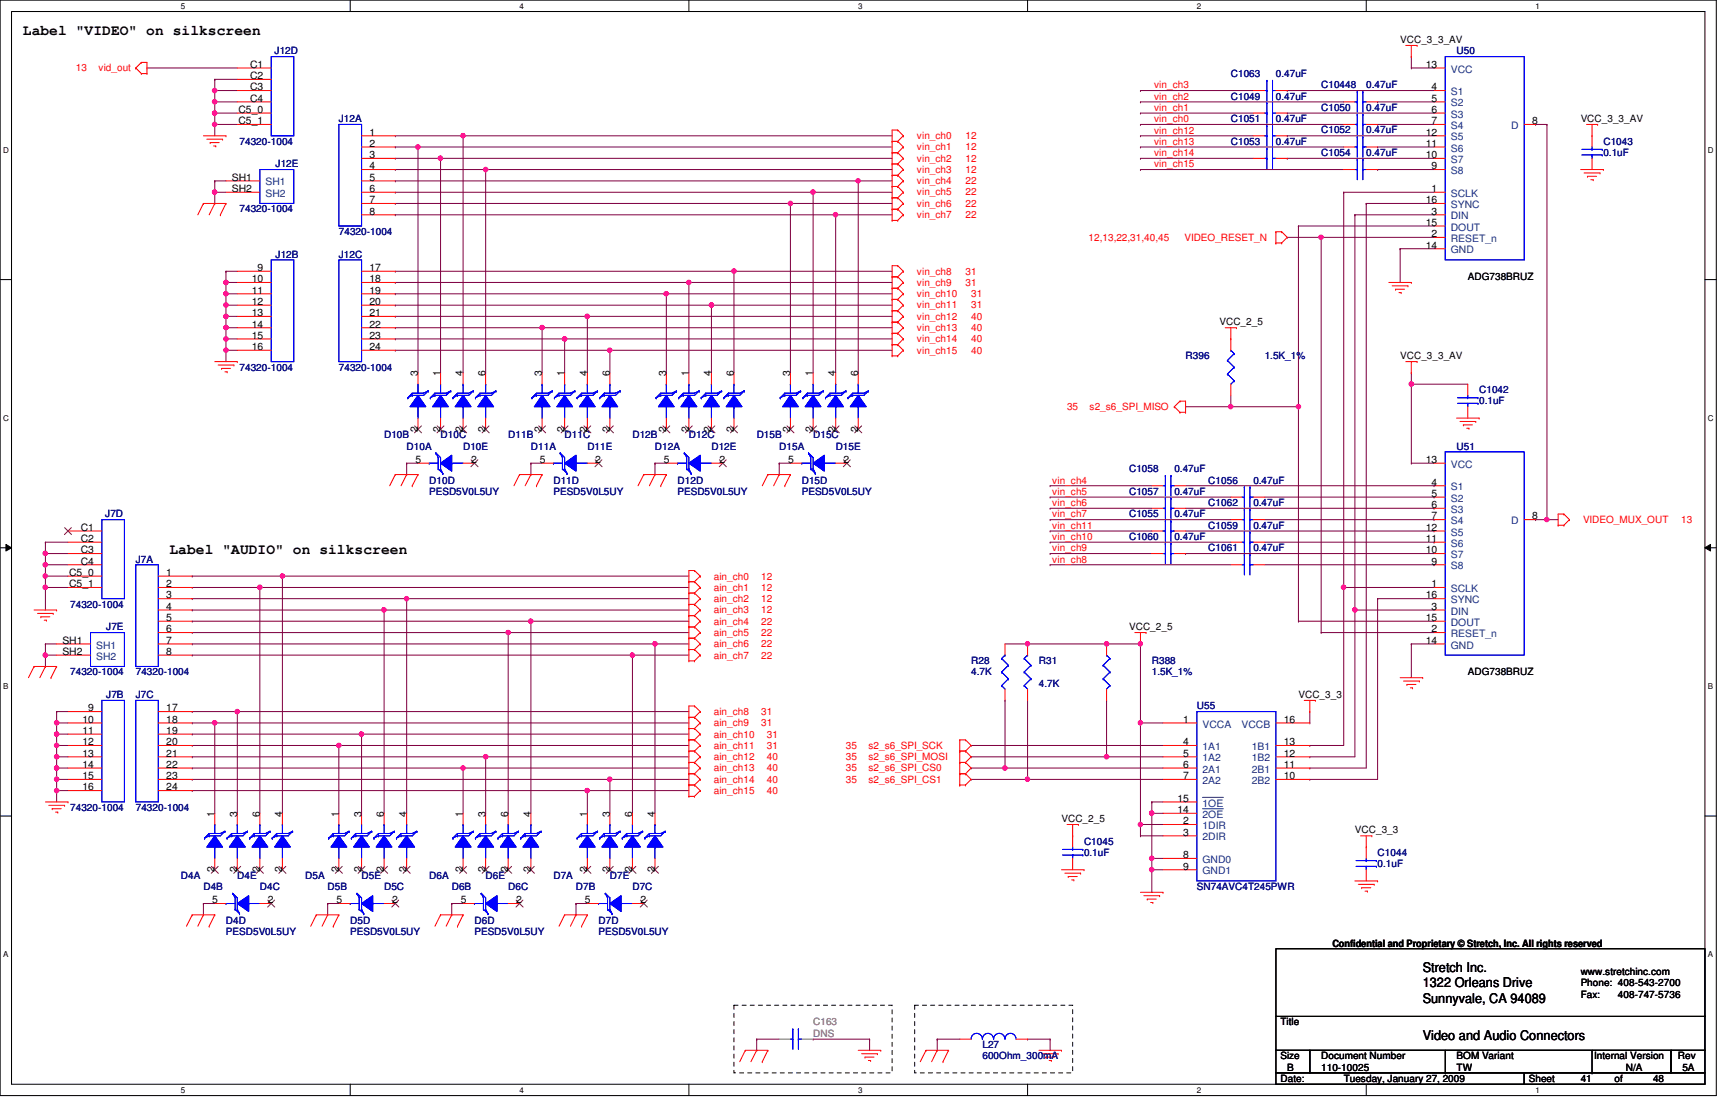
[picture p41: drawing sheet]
<svg xmlns="http://www.w3.org/2000/svg" width="432mm" height="279mm" viewBox="0 0 432 279" stroke-linecap="round" stroke-linejoin="round" font-family="sans-serif">
<defs><g id="words">
<g font-size="3.6">
<text x="5.7" y="8.7">Label &quot;VIDEO&quot; on silkscreen</text>
<text x="42.3" y="138.4">Label &quot;AUDIO&quot; on silkscreen</text>
</g>
<g font-size="3.3">
<text x="355.3" y="242.7">Stretch Inc.</text>
<text x="355.3" y="246.5">1322 Orleans Drive</text>
<text x="355.3" y="250.4">Sunnyvale, CA 94089</text>
<text x="355.3" y="259.6">Video and Audio Connectors</text>
</g>
<g font-size="2.5">
<text x="349.7" y="10.8">VCC_3_3_AV</text>
<text x="62.4" y="16.9">C1</text>
<text x="356.1" y="16.9">13</text>
<text x="62.4" y="19.8">C2</text>
<text x="62.4" y="22.6">C3</text>
<text x="357.5" y="22.6">4</text>
<text x="59.6" y="28.2">C5_0</text>
<text x="62.4" y="25.4">C4</text>
<text x="357.5" y="25.4">5</text>
<text x="357.5" y="28.2">6</text>
<text x="59.6" y="31">C5_1</text>
<text x="92.3" y="33.9">1</text>
<text x="356.1" y="33.9">12</text>
<text x="357.5" y="31">7</text>
<text x="382.7" y="31">8</text>
<text x="394.8" y="30.5">VCC_3_3_AV</text>
<text x="92.3" y="36.7">2</text>
<text x="92.3" y="39.5">3</text>
<text x="356.1" y="36.7">11</text>
<text x="356.1" y="39.5">10</text>
<text x="57.9" y="45.1">SH1</text>
<text x="57.9" y="48">SH2</text>
<text x="92.3" y="42.3">4</text>
<text x="92.3" y="45.1">5</text>
<text x="92.3" y="48">6</text>
<text x="357.5" y="48">1</text>
<text x="357.5" y="42.3">9</text>
<text x="92.3" y="50.8">7</text>
<text x="92.3" y="53.6">8</text>
<text x="356.1" y="50.8">16</text>
<text x="357.5" y="53.6">3</text>
<text x="356.1" y="56.4">15</text>
<text x="357.5" y="59.2">2</text>
<text x="356.1" y="62.1">14</text>
<text x="62.9" y="70.5">10</text>
<text x="64.3" y="67.7">9</text>
<text x="92.3" y="67.7">17</text>
<text x="92.3" y="70.5">18</text>
<text x="366.6" y="70">ADG738BRUZ</text>
<text x="62.9" y="73.3">11</text>
<text x="62.9" y="76.2">12</text>
<text x="92.3" y="73.3">19</text>
<text x="92.3" y="76.2">20</text>
<text x="62.9" y="79">13</text>
<text x="62.9" y="81.8">14</text>
<text x="92.3" y="79">21</text>
<text x="92.3" y="81.8">22</text>
<text x="304.5" y="81.2">VCC_2_5</text>
<text x="62.9" y="84.6">15</text>
<text x="62.9" y="87.4">16</text>
<text x="92.3" y="84.6">23</text>
<text x="92.3" y="87.4">24</text>
<text x="349.7" y="89.7">VCC_3_3_AV</text>
<text x="104.4" y="93.9" transform="rotate(-90 104.4 93.9)">3</text>
<text x="110" y="93.9" transform="rotate(-90 110 93.9)">1</text>
<text x="115.6" y="93.9" transform="rotate(-90 115.6 93.9)">4</text>
<text x="121.2" y="93.9" transform="rotate(-90 121.2 93.9)">6</text>
<text x="135.3" y="93.9" transform="rotate(-90 135.3 93.9)">3</text>
<text x="141" y="93.9" transform="rotate(-90 141 93.9)">1</text>
<text x="146.6" y="93.9" transform="rotate(-90 146.6 93.9)">4</text>
<text x="152.3" y="93.9" transform="rotate(-90 152.3 93.9)">6</text>
<text x="166.4" y="93.9" transform="rotate(-90 166.4 93.9)">3</text>
<text x="172" y="93.9" transform="rotate(-90 172 93.9)">1</text>
<text x="177.6" y="93.9" transform="rotate(-90 177.6 93.9)">4</text>
<text x="183.3" y="93.9" transform="rotate(-90 183.3 93.9)">6</text>
<text x="197.4" y="93.9" transform="rotate(-90 197.4 93.9)">3</text>
<text x="203" y="93.9" transform="rotate(-90 203 93.9)">1</text>
<text x="208.7" y="93.9" transform="rotate(-90 208.7 93.9)">4</text>
<text x="214.3" y="93.9" transform="rotate(-90 214.3 93.9)">6</text>
<text x="104.4" y="107.8" transform="rotate(-90 104.4 107.8)">2</text>
<text x="110" y="107.8" transform="rotate(-90 110 107.8)">2</text>
<text x="115.6" y="107.8" transform="rotate(-90 115.6 107.8)">2</text>
<text x="121.2" y="107.8" transform="rotate(-90 121.2 107.8)">2</text>
<text x="135.3" y="107.8" transform="rotate(-90 135.3 107.8)">2</text>
<text x="141" y="107.8" transform="rotate(-90 141 107.8)">2</text>
<text x="146.6" y="107.8" transform="rotate(-90 146.6 107.8)">2</text>
<text x="152.3" y="107.8" transform="rotate(-90 152.3 107.8)">2</text>
<text x="166.4" y="107.8" transform="rotate(-90 166.4 107.8)">2</text>
<text x="172" y="107.8" transform="rotate(-90 172 107.8)">2</text>
<text x="177.6" y="107.8" transform="rotate(-90 177.6 107.8)">2</text>
<text x="183.3" y="107.8" transform="rotate(-90 183.3 107.8)">2</text>
<text x="197.4" y="107.8" transform="rotate(-90 197.4 107.8)">2</text>
<text x="203" y="107.8" transform="rotate(-90 203 107.8)">2</text>
<text x="208.7" y="107.8" transform="rotate(-90 208.7 107.8)">2</text>
<text x="214.3" y="107.8" transform="rotate(-90 214.3 107.8)">2</text>
<text x="103.8" y="115.6">5</text>
<text x="117.6" y="115.6">2</text>
<text x="134.8" y="115.6">5</text>
<text x="148.7" y="115.6">2</text>
<text x="165.8" y="115.6">5</text>
<text x="179.7" y="115.6">2</text>
<text x="196.8" y="115.6">5</text>
<text x="210.7" y="115.6">2</text>
<text x="356.1" y="115.6">13</text>
<text x="357.5" y="121.2">4</text>
<text x="357.5" y="124.1">5</text>
<text x="357.5" y="126.9">6</text>
<text x="357.5" y="129.7">7</text>
<text x="382.7" y="129.7">8</text>
<text x="20.2" y="132.5">C1</text>
<text x="20.2" y="135.3">C2</text>
<text x="356.1" y="135.3">11</text>
<text x="356.1" y="132.5">12</text>
<text x="17.3" y="143.8">C5_0</text>
<text x="20.2" y="138.2">C3</text>
<text x="20.2" y="141">C4</text>
<text x="41.5" y="143.8">1</text>
<text x="356.1" y="138.2">10</text>
<text x="357.5" y="141">9</text>
<text x="17.3" y="146.6">C5_1</text>
<text x="41.5" y="146.6">2</text>
<text x="41.5" y="149.4">3</text>
<text x="356.1" y="149.4">16</text>
<text x="357.5" y="146.6">1</text>
<text x="41.5" y="152.3">4</text>
<text x="41.5" y="155.1">5</text>
<text x="356.1" y="155.1">15</text>
<text x="357.5" y="152.3">3</text>
<text x="15.6" y="160.7">SH1</text>
<text x="41.5" y="157.9">6</text>
<text x="41.5" y="160.7">7</text>
<text x="282" y="157.4">VCC_2_5</text>
<text x="356.1" y="160.7">14</text>
<text x="357.5" y="157.9">2</text>
<text x="15.6" y="163.5">SH2</text>
<text x="41.5" y="163.5">8</text>
<text x="366.6" y="168.7">ADG738BRUZ</text>
<text x="22" y="177.6">9</text>
<text x="41.5" y="177.6">17</text>
<text x="324.3" y="174.3">VCC_3_3</text>
<text x="20.6" y="180.5">10</text>
<text x="20.6" y="183.3">11</text>
<text x="41.5" y="180.5">18</text>
<text x="41.5" y="183.3">19</text>
<text x="295.5" y="180.5">1</text>
<text x="320.6" y="180.5">16</text>
<text x="20.6" y="186.1">12</text>
<text x="20.6" y="188.9">13</text>
<text x="20.6" y="191.7">14</text>
<text x="41.5" y="186.1">20</text>
<text x="41.5" y="188.9">21</text>
<text x="41.5" y="191.7">22</text>
<text x="295.5" y="186.1">4</text>
<text x="295.5" y="188.9">5</text>
<text x="295.5" y="191.7">6</text>
<text x="320.6" y="186.1">13</text>
<text x="320.6" y="188.9">12</text>
<text x="320.6" y="191.7">11</text>
<text x="20.6" y="194.6">15</text>
<text x="20.6" y="197.4">16</text>
<text x="41.5" y="194.6">23</text>
<text x="41.5" y="197.4">24</text>
<text x="295.5" y="194.6">7</text>
<text x="320.6" y="194.6">10</text>
<text x="53.6" y="203.9" transform="rotate(-90 53.6 203.9)">1</text>
<text x="59.2" y="203.9" transform="rotate(-90 59.2 203.9)">3</text>
<text x="64.9" y="203.9" transform="rotate(-90 64.9 203.9)">6</text>
<text x="70.5" y="203.9" transform="rotate(-90 70.5 203.9)">4</text>
<text x="84.6" y="203.9" transform="rotate(-90 84.6 203.9)">1</text>
<text x="90.3" y="203.9" transform="rotate(-90 90.3 203.9)">3</text>
<text x="95.9" y="203.9" transform="rotate(-90 95.9 203.9)">6</text>
<text x="101.5" y="203.9" transform="rotate(-90 101.5 203.9)">4</text>
<text x="115.6" y="203.9" transform="rotate(-90 115.6 203.9)">1</text>
<text x="121.2" y="203.9" transform="rotate(-90 121.2 203.9)">3</text>
<text x="126.9" y="203.9" transform="rotate(-90 126.9 203.9)">6</text>
<text x="132.5" y="203.9" transform="rotate(-90 132.5 203.9)">4</text>
<text x="146.6" y="203.9" transform="rotate(-90 146.6 203.9)">1</text>
<text x="152.3" y="203.9" transform="rotate(-90 152.3 203.9)">3</text>
<text x="157.9" y="203.9" transform="rotate(-90 157.9 203.9)">6</text>
<text x="163.5" y="203.9" transform="rotate(-90 163.5 203.9)">4</text>
<text x="294" y="200.2">15</text>
<text x="294" y="203">14</text>
<text x="265.1" y="205.3">VCC_2_5</text>
<text x="295.5" y="205.8">2</text>
<text x="295.5" y="208.7">3</text>
<text x="338.4" y="208.1">VCC_3_3</text>
<text x="295.5" y="214.3">8</text>
<text x="53.6" y="217.8" transform="rotate(-90 53.6 217.8)">2</text>
<text x="59.2" y="217.8" transform="rotate(-90 59.2 217.8)">2</text>
<text x="64.9" y="217.8" transform="rotate(-90 64.9 217.8)">2</text>
<text x="70.5" y="217.8" transform="rotate(-90 70.5 217.8)">2</text>
<text x="84.6" y="217.8" transform="rotate(-90 84.6 217.8)">2</text>
<text x="90.3" y="217.8" transform="rotate(-90 90.3 217.8)">2</text>
<text x="95.9" y="217.8" transform="rotate(-90 95.9 217.8)">2</text>
<text x="101.5" y="217.8" transform="rotate(-90 101.5 217.8)">2</text>
<text x="115.6" y="217.8" transform="rotate(-90 115.6 217.8)">2</text>
<text x="121.2" y="217.8" transform="rotate(-90 121.2 217.8)">2</text>
<text x="126.9" y="217.8" transform="rotate(-90 126.9 217.8)">2</text>
<text x="132.5" y="217.8" transform="rotate(-90 132.5 217.8)">2</text>
<text x="146.6" y="217.8" transform="rotate(-90 146.6 217.8)">2</text>
<text x="152.3" y="217.8" transform="rotate(-90 152.3 217.8)">2</text>
<text x="157.9" y="217.8" transform="rotate(-90 157.9 217.8)">2</text>
<text x="163.5" y="217.8" transform="rotate(-90 163.5 217.8)">2</text>
<text x="295.5" y="217.1">9</text>
<text x="53" y="225.6">5</text>
<text x="66.9" y="225.6">2</text>
<text x="84" y="225.6">5</text>
<text x="97.9" y="225.6">2</text>
<text x="115.1" y="225.6">5</text>
<text x="128.9" y="225.6">2</text>
<text x="146" y="225.6">5</text>
<text x="159.9" y="225.6">2</text>
<text x="332.7" y="236.4">Confidential and Proprietary © Stretch, Inc. All rights reserved</text>
<text x="394.8" y="243.4">www.stretchinc.com</text>
<text x="394.8" y="246.3">Phone: 408-543-2700</text>
<text x="394.8" y="249.2">Fax:</text>
<text x="404.1" y="249.2">408-747-5736</text>
<text x="319.8" y="256">Title</text>
<text x="319.8" y="264.5">Size</text>
<text x="321.5" y="267.3">B</text>
<text x="329.9" y="264.5">Document Number</text>
<text x="329.9" y="267.3">110-10025</text>
<text x="363.8" y="264.5">BOM Variant</text>
<text x="363.8" y="267.3">TW</text>
<text x="398.1" y="264.5">Internal Version</text>
<text x="406.1" y="267.3">N/A</text>
<text x="419" y="264.5">Rev</text>
<text x="420.2" y="267.3">5A</text>
<text x="319.8" y="270.1">Date:</text>
<text x="335.6" y="270.1">Tuesday, January 27, 2009</text>
<text x="381.8" y="270.1">Sheet</text>
<text x="394.8" y="270.1">41</text>
<text x="403.2" y="270.1">of</text>
<text x="412.8" y="270.1">48</text>
</g>
<g font-size="2.5" fill="#f00">
<text x="19" y="17.8">13</text>
<text x="24.6" y="17.8">vid_out</text>
<text x="288.2" y="22.1">vin_ch3</text>
<text x="288.2" y="24.9">vin_ch2</text>
<text x="288.2" y="27.7">vin_ch1</text>
<text x="229" y="34.7">vin_ch0</text>
<text x="241.1" y="34.7">12</text>
<text x="288.2" y="30.5">vin_ch0</text>
<text x="288.2" y="33.4">vin_ch12</text>
<text x="229" y="37.5">vin_ch1</text>
<text x="229" y="40.4">vin_ch2</text>
<text x="241.1" y="37.5">12</text>
<text x="241.1" y="40.4">12</text>
<text x="288.2" y="36.2">vin_ch13</text>
<text x="288.2" y="39">vin_ch14</text>
<text x="288.2" y="41.8">vin_ch15</text>
<text x="229" y="43.2">vin_ch3</text>
<text x="229" y="46">vin_ch4</text>
<text x="241.1" y="43.2">12</text>
<text x="241.1" y="46">22</text>
<text x="229" y="48.8">vin_ch5</text>
<text x="229" y="51.6">vin_ch6</text>
<text x="241.1" y="48.8">22</text>
<text x="241.1" y="51.6">22</text>
<text x="229" y="54.5">vin_ch7</text>
<text x="241.1" y="54.5">22</text>
<text x="271.9" y="60.1">12,13,22,31,40,45</text>
<text x="295.8" y="60.1">VIDEO_RESET_N</text>
<text x="229" y="68.6">vin_ch8</text>
<text x="229" y="71.4">vin_ch9</text>
<text x="241.1" y="68.6">31</text>
<text x="241.1" y="71.4">31</text>
<text x="229" y="74.2">vin_ch10</text>
<text x="229" y="77">vin_ch11</text>
<text x="242.5" y="74.2">31</text>
<text x="242.5" y="77">31</text>
<text x="229" y="79.8">vin_ch12</text>
<text x="229" y="82.7">vin_ch13</text>
<text x="242.5" y="79.8">40</text>
<text x="242.5" y="82.7">40</text>
<text x="229" y="85.5">vin_ch14</text>
<text x="229" y="88.3">vin_ch15</text>
<text x="242.5" y="85.5">40</text>
<text x="242.5" y="88.3">40</text>
<text x="266.5" y="102.4">35</text>
<text x="272.1" y="102.4">s2_s6_SPI_MISO</text>
<text x="262.8" y="120.7">vin_ch4</text>
<text x="262.8" y="123.6">vin_ch5</text>
<text x="262.8" y="126.4">vin_ch6</text>
<text x="262.8" y="129.2">vin_ch7</text>
<text x="395.4" y="130.6">VIDEO_MUX_OUT</text>
<text x="419.9" y="130.6">13</text>
<text x="262.8" y="137.7">vin_ch9</text>
<text x="262.8" y="132">vin_ch11</text>
<text x="262.8" y="134.8">vin_ch10</text>
<text x="262.8" y="140.5">vin_ch8</text>
<text x="178.3" y="147.5">ain_ch1</text>
<text x="178.3" y="144.7">ain_ch0</text>
<text x="190.1" y="147.5">12</text>
<text x="190.1" y="144.7">12</text>
<text x="178.3" y="150.3">ain_ch2</text>
<text x="178.3" y="153.2">ain_ch3</text>
<text x="178.3" y="156">ain_ch4</text>
<text x="190.1" y="150.3">12</text>
<text x="190.1" y="153.2">12</text>
<text x="190.1" y="156">22</text>
<text x="178.3" y="158.8">ain_ch5</text>
<text x="178.3" y="161.6">ain_ch6</text>
<text x="190.1" y="158.8">22</text>
<text x="190.1" y="161.6">22</text>
<text x="178.3" y="164.4">ain_ch7</text>
<text x="190.1" y="164.4">22</text>
<text x="178.3" y="178.5">ain_ch8</text>
<text x="190.1" y="178.5">31</text>
<text x="178.3" y="181.4">ain_ch9</text>
<text x="178.3" y="184.1">ain_ch10</text>
<text x="190.1" y="181.4">31</text>
<text x="191.5" y="184.1">31</text>
<text x="178.3" y="187">ain_ch11</text>
<text x="178.3" y="189.8">ain_ch12</text>
<text x="191.5" y="187">31</text>
<text x="191.5" y="189.8">40</text>
<text x="211.2" y="187">35</text>
<text x="211.2" y="189.8">35</text>
<text x="216.9" y="187">s2_s6_SPI_SCK</text>
<text x="216.9" y="189.8">s2_s6_SPI_MOSI</text>
<text x="178.3" y="192.6">ain_ch13</text>
<text x="178.3" y="195.5">ain_ch14</text>
<text x="191.5" y="192.6">40</text>
<text x="191.5" y="195.5">40</text>
<text x="211.2" y="192.6">35</text>
<text x="211.2" y="195.5">35</text>
<text x="216.9" y="192.6">s2_s6_SPI_CS0</text>
<text x="216.9" y="195.5">s2_s6_SPI_CS1</text>
<text x="178.3" y="198.2">ain_ch15</text>
<text x="191.5" y="198.2">40</text>
</g>
<g font-size="2.5" fill="#000080">
<text x="68.6" y="13.6">J12D</text>
<text x="363.8" y="13.6">U50</text>
<text x="307.4" y="19.2">C1063</text>
<text x="318.6" y="19.2">0.47uF</text>
<text x="329.9" y="22.1">C10448</text>
<text x="341.2" y="22.1">0.47uF</text>
<text x="307.4" y="24.8">C1049</text>
<text x="318.6" y="24.8">0.47uF</text>
<text x="329.9" y="27.7">C1050</text>
<text x="341.2" y="27.7">0.47uF</text>
<text x="84.6" y="30.5">J12A</text>
<text x="307.4" y="30.5">C1051</text>
<text x="318.6" y="30.5">0.47uF</text>
<text x="329.9" y="33.3">C1052</text>
<text x="341.2" y="33.3">0.47uF</text>
<text x="59.8" y="36.2">74320-1004</text>
<text x="68.8" y="41.8">J12E</text>
<text x="307.4" y="36.2">C1053</text>
<text x="318.6" y="36.2">0.47uF</text>
<text x="329.9" y="38.9">C1054</text>
<text x="341.2" y="38.9">0.47uF</text>
<text x="400.4" y="36.2">C1043</text>
<text x="400.4" y="38.9">0.1uF</text>
<text x="59.8" y="53">74320-1004</text>
<text x="84.6" y="58.7">74320-1004</text>
<text x="68.8" y="64.3">J12B</text>
<text x="84.6" y="64.3">J12C</text>
<text x="296.1" y="89.7">R396</text>
<text x="315.8" y="89.7">1.5K_1%</text>
<text x="59.8" y="92.5">74320-1004</text>
<text x="84.6" y="92.5">74320-1004</text>
<text x="369.4" y="98.2">C1042</text>
<text x="369.4" y="101">0.1uF</text>
<text x="95.9" y="109.4">D10B</text>
<text x="101.6" y="112.3">D10A</text>
<text x="110" y="109.4">D10C</text>
<text x="115.7" y="112.3">D10E</text>
<text x="126.9" y="109.4">D11B</text>
<text x="132.6" y="112.3">D11A</text>
<text x="141" y="109.4">D11C</text>
<text x="146.7" y="112.3">D11E</text>
<text x="157.9" y="109.4">D12B</text>
<text x="163.6" y="112.3">D12A</text>
<text x="172" y="109.4">D12C</text>
<text x="177.7" y="112.3">D12E</text>
<text x="189" y="109.4">D15B</text>
<text x="194.6" y="112.3">D15A</text>
<text x="203.1" y="109.4">D15C</text>
<text x="208.7" y="112.3">D15E</text>
<text x="363.8" y="112.3">U51</text>
<text x="282" y="117.9">C1058</text>
<text x="293.3" y="117.9">0.47uF</text>
<text x="107.2" y="120.7">D10D</text>
<text x="107.2" y="123.5">PESD5V0L5UY</text>
<text x="138.2" y="120.7">D11D</text>
<text x="138.2" y="123.5">PESD5V0L5UY</text>
<text x="169.2" y="120.7">D12D</text>
<text x="169.2" y="123.5">PESD5V0L5UY</text>
<text x="200.2" y="120.7">D15D</text>
<text x="200.2" y="123.5">PESD5V0L5UY</text>
<text x="282" y="123.5">C1057</text>
<text x="293.3" y="123.5">0.47uF</text>
<text x="301.8" y="120.7">C1056</text>
<text x="313" y="120.7">0.47uF</text>
<text x="26.3" y="129.2">J7D</text>
<text x="282" y="129.2">C1055</text>
<text x="293.3" y="129.2">0.47uF</text>
<text x="301.8" y="132">C1059</text>
<text x="301.8" y="126.4">C1062</text>
<text x="313" y="132">0.47uF</text>
<text x="313" y="126.4">0.47uF</text>
<text x="282" y="134.8">C1060</text>
<text x="293.3" y="134.8">0.47uF</text>
<text x="301.8" y="137.6">C1061</text>
<text x="313" y="137.6">0.47uF</text>
<text x="33.9" y="140.5">J7A</text>
<text x="17.5" y="151.7">74320-1004</text>
<text x="26.5" y="157.4">J7E</text>
<text x="242.5" y="165.8">R28</text>
<text x="259.5" y="165.8">R31</text>
<text x="287.7" y="165.8">R388</text>
<text x="17.5" y="168.7">74320-1004</text>
<text x="33.9" y="168.7">74320-1004</text>
<text x="242.5" y="168.7">4.7K</text>
<text x="259.5" y="171.4">4.7K</text>
<text x="287.7" y="168.7">1.5K_1%</text>
<text x="26.5" y="174.3">J7B</text>
<text x="33.9" y="174.3">J7C</text>
<text x="298.9" y="177.1">U55</text>
<text x="17.5" y="202.5">74320-1004</text>
<text x="33.9" y="202.5">74320-1004</text>
<text x="270.7" y="210.9">C1045</text>
<text x="270.7" y="213.7">0.1uF</text>
<text x="344" y="213.7">C1044</text>
<text x="45.2" y="219.4">D4A</text>
<text x="59.3" y="219.4">D4E</text>
<text x="76.2" y="219.4">D5A</text>
<text x="90.3" y="219.4">D5E</text>
<text x="107.2" y="219.4">D6A</text>
<text x="121.3" y="219.4">D6E</text>
<text x="138.2" y="219.4">D7A</text>
<text x="152.3" y="219.4">D7E</text>
<text x="344" y="216.6">0.1uF</text>
<text x="50.8" y="222.2">D4B</text>
<text x="64.9" y="222.2">D4C</text>
<text x="81.8" y="222.2">D5B</text>
<text x="95.9" y="222.2">D5C</text>
<text x="112.8" y="222.2">D6B</text>
<text x="126.9" y="222.2">D6C</text>
<text x="143.8" y="222.2">D7B</text>
<text x="157.9" y="222.2">D7C</text>
<text x="298.9" y="222.2">SN74AVC4T245PWR</text>
<text x="56.4" y="230.7">D4D</text>
<text x="56.4" y="233.5">PESD5V0L5UY</text>
<text x="87.5" y="230.7">D5D</text>
<text x="87.5" y="233.5">PESD5V0L5UY</text>
<text x="118.5" y="230.7">D6D</text>
<text x="118.5" y="233.5">PESD5V0L5UY</text>
<text x="149.5" y="230.7">D7D</text>
<text x="149.5" y="233.5">PESD5V0L5UY</text>
<text x="245.4" y="261.7">L27</text>
<text x="245.4" y="264.5">600Ohm_300mA</text>
</g>
<g font-size="2.5" fill="#004080">
<text x="362.3" y="23.7">S1</text>
<text x="362.3" y="18.1">VCC</text>
<text x="362.3" y="26.6">S2</text>
<text x="362.3" y="29.4">S3</text>
<text x="362.3" y="35.1">S5</text>
<text x="362.3" y="32.2">S4</text>
<text x="377.4" y="32.2">D</text>
<text x="362.3" y="37.8">S6</text>
<text x="362.3" y="40.7">S7</text>
<text x="66.3" y="46.3">SH1</text>
<text x="362.3" y="43.5">S8</text>
<text x="66.3" y="49.1">SH2</text>
<text x="362.3" y="51.9">SYNC</text>
<text x="362.3" y="49.1">SCLK</text>
<text x="362.3" y="57.6">DOUT</text>
<text x="362.3" y="54.8">DIN</text>
<text x="362.3" y="63.2">GND</text>
<text x="362.3" y="60.4">RESET_n</text>
<text x="362.3" y="116.8">VCC</text>
<text x="362.3" y="122.4">S1</text>
<text x="362.3" y="125.3">S2</text>
<text x="362.3" y="128.1">S3</text>
<text x="362.3" y="130.9">S4</text>
<text x="377.4" y="130.9">D</text>
<text x="362.3" y="136.5">S6</text>
<text x="362.3" y="133.7">S5</text>
<text x="362.3" y="139.4">S7</text>
<text x="362.3" y="142.2">S8</text>
<text x="362.3" y="147.8">SCLK</text>
<text x="362.3" y="150.6">SYNC</text>
<text x="362.3" y="153.5">DIN</text>
<text x="24" y="161.9">SH1</text>
<text x="362.3" y="156.3">DOUT</text>
<text x="362.3" y="161.9">GND</text>
<text x="362.3" y="159.1">RESET_n</text>
<text x="24" y="164.7">SH2</text>
<text x="300.3" y="181.7">VCCA</text>
<text x="310" y="181.7">VCCB</text>
<text x="300.3" y="187.3">1A1</text>
<text x="300.3" y="190.1">1A2</text>
<text x="312.6" y="187.3">1B1</text>
<text x="312.6" y="190.1">1B2</text>
<text x="300.3" y="192.9">2A1</text>
<text x="300.3" y="195.7">2A2</text>
<text x="312.6" y="192.9">2B1</text>
<text x="312.6" y="195.7">2B2</text>
<text x="300.3" y="201.4">1OE</text>
<text x="300.3" y="204.2">2OE</text>
<text x="300.3" y="207">1DIR</text>
<text x="300.3" y="209.8">2DIR</text>
<text x="300.3" y="215.5">GND0</text>
<text x="300.3" y="218.3">GND1</text>
</g>
<g font-size="2.5" fill="#808080">
<text x="203.1" y="256">C163</text>
<text x="203.1" y="258.9">DNS</text>
</g>
<g font-size="2">
<text x="45.2" y="2.2">5</text>
<text x="129.8" y="2.2">4</text>
<text x="214.3" y="2.2">3</text>
<text x="298.9" y="2.2">2</text>
<text x="383.5" y="2.2">1</text>
<text x=".8" y="38.1">D</text>
<text x="426.5" y="38.1">D</text>
<text x=".8" y="105.1">C</text>
<text x="426.5" y="105.1">C</text>
<text x=".8" y="172">B</text>
<text x="426.5" y="172">B</text>
<text x=".8" y="239">A</text>
<text x="426.5" y="239">A</text>
<text x="45.2" y="272.9">5</text>
<text x="129.8" y="272.9">4</text>
<text x="214.3" y="272.9">3</text>
<text x="298.9" y="272.9">2</text>
<text x="383.5" y="272.9">1</text>
</g>
</g></defs>
<path d="M0 0h428.6v273.6h-428.6zM2.9 2.9h422.9v267.8h-422.9z" fill="none" stroke="#000" stroke-width=".25"/>
<g fill="#fff">
<path d="M45.2 .4h1.1v2.2h-1.1z"/>
<path d="M45.2 271.1h1.1v2.2h-1.1z"/>
</g>
<path d="M87.5 0v2.9M87.5 270.7v2.9" fill="none" stroke="#000" stroke-width=".25"/>
<g fill="#fff">
<path d="M129.8 .4h1.1v2.2h-1.1z"/>
<path d="M129.8 271.1h1.1v2.2h-1.1z"/>
</g>
<path d="M172 0v2.9M172 270.7v2.9" fill="none" stroke="#000" stroke-width=".25"/>
<g fill="#fff">
<path d="M214.3 .4h1.1v2.2h-1.1z"/>
<path d="M214.3 271.1h1.1v2.2h-1.1z"/>
</g>
<path d="M256.6 0v2.9M256.6 270.7v2.9" fill="none" stroke="#000" stroke-width=".25"/>
<g fill="#fff">
<path d="M298.9 .4h1.1v2.2h-1.1z"/>
<path d="M298.9 271.1h1.1v2.2h-1.1z"/>
</g>
<path d="M341.2 0v2.9M341.2 270.7v2.9" fill="none" stroke="#000" stroke-width=".25"/>
<g fill="#fff">
<path d="M383.5 .4h1.1v2.2h-1.1z"/>
<path d="M383.5 271.1h1.1v2.2h-1.1z"/>
<path d="M.8 36.3h1.4v2.3h-1.4z"/>
<path d="M426.5 36.3h1.4v2.3h-1.4z"/>
<path d="M.8 103.3h1.4v2.2h-1.4z"/>
<path d="M426.5 103.3h1.4v2.2h-1.4z"/>
</g>
<path d="M0 69.8h2.9M425.8 69.8h2.8" fill="none" stroke="#000" stroke-width=".25"/>
<g fill="#fff">
<path d="M.8 170.2h1.3v2.3h-1.3z"/>
<path d="M426.5 170.2h1.3v2.3h-1.3z"/>
</g>
<path d="M0 136.8h2.9M1.5 135.9l1.4 .9-1.4 .8zM425.8 136.8l1.4-.9v1.7zM425.8 136.8h2.8" fill="none" stroke="#000" stroke-width=".25"/>
<path d="M1.5 135.9l1.4 .9-1.4 .8zM425.8 136.8l1.4-.9v1.7z" fill="#000"/>
<g fill="#fff">
<path d="M.8 237.2h1.3v2.2h-1.3z"/>
<path d="M426.5 237.2h1.3v2.2h-1.3z"/>
</g>
<path d="M0 203.8h2.9M425.8 203.8h2.8" fill="none" stroke="#000" stroke-width=".25"/>
<g fill="none" stroke="#800040" stroke-width=".25">
<path d="M95.9 152.3h.1M95.9 152.3h76.1M101.6 149.5h.1M101.6 149.5h70.4M126.9 157.9h.1M126.9 157.9h45.1M11.3 163.6h.1M11.3 163.6h2.8M11.3 163.6v2.8M157.9 163.6h.1M157.9 163.6h14.1M163.6 160.8h.1"/>
<path d="M163.6 160.8h8.4"/>
</g>
<circle cx="11.3" cy="163.6" r=".56" fill="#f0f"/>
<circle cx="11.3" cy="163.6" r=".56" fill="none" stroke="#f0f" stroke-width=".25"/>
<path d="M53.6 48h.1M53.6 48h2.8M53.6 48v2.8" fill="none" stroke="#800040" stroke-width=".25"/>
<circle cx="53.6" cy="48" r=".56" fill="#f0f"/>
<circle cx="53.6" cy="48" r=".56" fill="none" stroke="#f0f" stroke-width=".25"/>
<g fill="none" stroke="#800040" stroke-width=".25">
<path d="M56.4 87.5h.1M56.4 84.6h.1M56.4 84.6v5.7M56.4 87.5h2.9M11.3 160.8h.1M11.3 160.8h2.8M189 259.5h.1M189 259.5h5.6M189 259.5v2.8M203.1 259.5h.1M203.1 259.5h14.1M217.2 259.5h.1"/>
<path d="M217.2 259.5v2.8"/>
</g>
<circle cx="56.4" cy="87.4" r=".55" fill="#f0f"/>
<circle cx="56.4" cy="87.4" r=".55" fill="none" stroke="#f0f" stroke-width=".25"/>
<path d="M56.4 84.6h.1M56.4 81.8h.1M56.4 84.6h2.9M56.4 81.8v2.8" fill="none" stroke="#800040" stroke-width=".25"/>
<circle cx="56.4" cy="84.6" r=".56" fill="#f0f"/>
<circle cx="56.4" cy="84.6" r=".56" fill="none" stroke="#f0f" stroke-width=".25"/>
<circle cx="56.4" cy="81.8" r=".56" fill="#f0f"/>
<circle cx="56.4" cy="81.8" r=".56" fill="none" stroke="#f0f" stroke-width=".25"/>
<path d="M56.4 79h.1M56.4 79v2.8M56.4 81.8h.1M56.4 81.8h2.9" fill="none" stroke="#800040" stroke-width=".25"/>
<circle cx="56.4" cy="79" r=".56" fill="#f0f"/>
<circle cx="56.4" cy="79" r=".56" fill="none" stroke="#f0f" stroke-width=".25"/>
<path d="M56.4 79h.1M56.4 76.2h.1M56.4 73.4h.1M56.4 70.5h.1M56.4 79h2.9M56.4 76.2h2.9M56.4 73.4h2.9M56.4 70.5h2.9" fill="none" stroke="#800040" stroke-width=".25"/>
<circle cx="56.4" cy="70.5" r=".56" fill="#f0f"/>
<circle cx="56.4" cy="70.5" r=".56" fill="none" stroke="#f0f" stroke-width=".25"/>
<path d="M56.4 73.4h.1M56.4 73.4v2.8" fill="none" stroke="#800040" stroke-width=".25"/>
<circle cx="56.4" cy="76.2" r=".56" fill="#f0f"/>
<circle cx="56.4" cy="76.2" r=".56" fill="none" stroke="#f0f" stroke-width=".25"/>
<circle cx="56.4" cy="73.3" r=".55" fill="#f0f"/>
<circle cx="56.4" cy="73.3" r=".55" fill="none" stroke="#f0f" stroke-width=".25"/>
<path d="M56.4 67.7h.1M56.4 67.7h2.9M14.1 177.7h.1M14.1 177.7h2.9M14.1 191.8h.1M14.1 191.8v2.8" fill="none" stroke="#800040" stroke-width=".25"/>
<circle cx="14.1" cy="194.6" r=".56" fill="#f0f"/>
<circle cx="14.1" cy="194.6" r=".56" fill="none" stroke="#f0f" stroke-width=".25"/>
<circle cx="14.1" cy="191.8" r=".56" fill="#f0f"/>
<circle cx="14.1" cy="191.8" r=".56" fill="none" stroke="#f0f" stroke-width=".25"/>
<path d="M14.1 191.8h.1M14.1 183.3h.1M14.1 191.8h2.9M14.1 183.3v2.8" fill="none" stroke="#800040" stroke-width=".25"/>
<circle cx="14.1" cy="186.1" r=".55" fill="#f0f"/>
<circle cx="14.1" cy="186.1" r=".55" fill="none" stroke="#f0f" stroke-width=".25"/>
<path d="M14.1 183.3h.1M14.1 183.3h2.9" fill="none" stroke="#800040" stroke-width=".25"/>
<circle cx="14.1" cy="183.3" r=".56" fill="#f0f"/>
<circle cx="14.1" cy="183.3" r=".56" fill="none" stroke="#f0f" stroke-width=".25"/>
<path d="M14.1 197.4h.1M14.1 189h.1M14.1 189v2.8M14.1 197.4v2.8M14.1 197.4h2.9" fill="none" stroke="#800040" stroke-width=".25"/>
<circle cx="14.1" cy="188.9" r=".56" fill="#f0f"/>
<circle cx="14.1" cy="188.9" r=".56" fill="none" stroke="#f0f" stroke-width=".25"/>
<path d="M14.1 189h.1M14.1 180.5h.1M14.1 194.6h.1M14.1 189h2.9M14.1 180.5h2.9M14.1 194.6v2.8" fill="none" stroke="#800040" stroke-width=".25"/>
<circle cx="14.1" cy="197.4" r=".56" fill="#f0f"/>
<circle cx="14.1" cy="197.4" r=".56" fill="none" stroke="#f0f" stroke-width=".25"/>
<path d="M53.6 45.2h.1M53.6 45.2h2.8M53.6 45.2v2.8M11.3 146.7h.1M11.3 146.7h5.7M11.3 160.8h.1M11.3 160.8v2.8M14.1 194.6h.1M14.1 186.1h.1M14.1 194.6h2.9M14.1 186.1h2.9" fill="none" stroke="#800040" stroke-width=".25"/>
<circle cx="11.3" cy="146.6" r=".56" fill="#f0f"/>
<circle cx="11.3" cy="146.6" r=".56" fill="none" stroke="#f0f" stroke-width=".25"/>
<path d="M11.3 143.8h.1M11.3 141h.1M11.3 143.8h5.7M11.3 141h5.7M11.3 141v2.8" fill="none" stroke="#800040" stroke-width=".25"/>
<circle cx="11.3" cy="143.8" r=".55" fill="#f0f"/>
<circle cx="11.3" cy="143.8" r=".55" fill="none" stroke="#f0f" stroke-width=".25"/>
<circle cx="11.3" cy="141" r=".56" fill="#f0f"/>
<circle cx="11.3" cy="141" r=".56" fill="none" stroke="#f0f" stroke-width=".25"/>
<path d="M11.3 138.2h.1M11.3 138.2h5.7M11.3 138.2v2.8" fill="none" stroke="#800040" stroke-width=".25"/>
<circle cx="11.3" cy="138.2" r=".56" fill="#f0f"/>
<circle cx="11.3" cy="138.2" r=".56" fill="none" stroke="#f0f" stroke-width=".25"/>
<path d="M53.6 31.1h.1M53.6 31.1h5.7M11.3 135.4h.1M11.3 135.4h5.7" fill="none" stroke="#800040" stroke-width=".25"/>
<circle cx="53.6" cy="31" r=".55" fill="#f0f"/>
<circle cx="53.6" cy="31" r=".55" fill="none" stroke="#f0f" stroke-width=".25"/>
<path d="M53.6 19.8h.1M53.6 19.8h5.7M53.6 19.8v2.8M53.6 28.2h.1M53.6 22.6h.1M53.6 28.2h5.7M53.6 28.2v2.9M53.6 22.6h5.7" fill="none" stroke="#800040" stroke-width=".25"/>
<circle cx="53.6" cy="28.2" r=".56" fill="#f0f"/>
<circle cx="53.6" cy="28.2" r=".56" fill="none" stroke="#f0f" stroke-width=".25"/>
<g fill="none" stroke="#800040" stroke-width=".25">
<path d="M53.6 25.4h.1M53.6 22.6h.1M53.6 25.4h5.7M53.6 22.6v2.8M101.6 115.7h.1M101.6 115.7v2.8M101.6 115.7h2.8M234.1 259.5h.1M234.1 259.5v2.8M234.1 259.5h5.6M256.6 259.5h.1M256.6 259.5h5.7"/>
<path d="M262.3 259.5h.1M262.3 259.5v2.8"/>
</g>
<circle cx="53.6" cy="22.6" r=".56" fill="#f0f"/>
<circle cx="53.6" cy="22.6" r=".56" fill="none" stroke="#f0f" stroke-width=".25"/>
<path d="M53.6 25.4h.1M53.6 25.4v2.8" fill="none" stroke="#800040" stroke-width=".25"/>
<circle cx="53.6" cy="25.4" r=".56" fill="#f0f"/>
<circle cx="53.6" cy="25.4" r=".56" fill="none" stroke="#f0f" stroke-width=".25"/>
<g fill="none" stroke="#800040" stroke-width=".25">
<path d="M36.7 17h.1M36.7 17h22.6M56.4 67.7h.1M56.4 70.5h.1M56.4 76.2h.1M56.4 67.7v5.7M56.4 76.2v2.8M132.6 115.7h.1M132.6 115.7v2.8M132.6 115.7h2.8M163.6 115.7h.1M163.6 115.7h2.8"/>
<path d="M163.6 115.7v2.8M194.6 115.7h.1M194.6 115.7h2.8M194.6 115.7v2.8M14.1 186.1h.1M14.1 180.5h.1M14.1 180.5v2.8M14.1 186.1v2.9"/>
</g>
<circle cx="14.1" cy="180.5" r=".56" fill="#f0f"/>
<circle cx="14.1" cy="180.5" r=".56" fill="none" stroke="#f0f" stroke-width=".25"/>
<g fill="none" stroke="#800040" stroke-width=".25">
<path d="M11.3 135.4h.1M11.3 135.4v2.8M11.3 143.8h.1M11.3 143.8v2.9M70.5 143.8h.1M70.5 143.8h101.5M132.6 155.1h.1M132.6 155.1h39.4M14.1 177.7h.1M14.1 177.7v2.8M157.9 163.6h.1M157.9 163.6v39.5"/>
<path d="M50.8 225.6h.1M50.8 225.6v2.8M50.8 225.6h2.8M81.8 225.6h.1M81.8 225.6h2.8M81.8 225.6v2.8M112.8 225.6h.1M112.8 225.6h2.9M112.8 225.6v2.8M143.8 225.6h.1M143.8 225.6h2.9M143.8 225.6v2.8"/>
</g>
<circle cx="157.9" cy="163.6" r=".55" fill="#f0f"/>
<circle cx="157.9" cy="163.6" r=".55" fill="none" stroke="#f0f" stroke-width=".25"/>
<path d="M48 163.6h.1M48 163.6h109.9M163.6 160.8h.1M163.6 160.8v42.3" fill="none" stroke="#800040" stroke-width=".25"/>
<circle cx="163.6" cy="160.7" r=".56" fill="#f0f"/>
<circle cx="163.6" cy="160.7" r=".56" fill="none" stroke="#f0f" stroke-width=".25"/>
<path d="M64.9 146.7h.1M64.9 146.7h107.1M48 160.8h.1M48 160.8h115.6" fill="none" stroke="#800040" stroke-width=".25"/>
<circle cx="64.9" cy="146.6" r=".56" fill="#f0f"/>
<circle cx="64.9" cy="146.6" r=".56" fill="none" stroke="#f0f" stroke-width=".25"/>
<path d="M132.6 155.1h.1M132.6 155.1v48" fill="none" stroke="#800040" stroke-width=".25"/>
<circle cx="132.5" cy="155.1" r=".56" fill="#f0f"/>
<circle cx="132.5" cy="155.1" r=".56" fill="none" stroke="#f0f" stroke-width=".25"/>
<path d="M48 155.1h.1M48 155.1h84.6M126.9 157.9h.1M126.9 157.9v45.2" fill="none" stroke="#800040" stroke-width=".25"/>
<circle cx="126.9" cy="157.9" r=".55" fill="#f0f"/>
<circle cx="126.9" cy="157.9" r=".55" fill="none" stroke="#f0f" stroke-width=".25"/>
<path d="M48 157.9h.1M48 157.9h78.9M101.6 149.5h.1M101.6 149.5v53.6" fill="none" stroke="#800040" stroke-width=".25"/>
<circle cx="101.5" cy="149.5" r=".55" fill="#f0f"/>
<circle cx="101.5" cy="149.5" r=".55" fill="none" stroke="#f0f" stroke-width=".25"/>
<path d="M48 149.5h.1M48 149.5h53.6M95.9 152.3h.1M95.9 152.3v50.8" fill="none" stroke="#800040" stroke-width=".25"/>
<circle cx="95.9" cy="152.3" r=".56" fill="#f0f"/>
<circle cx="95.9" cy="152.3" r=".56" fill="none" stroke="#f0f" stroke-width=".25"/>
<path d="M48 152.3h.1M48 152.3h47.9M70.5 143.8h.1M70.5 143.8v59.3" fill="none" stroke="#800040" stroke-width=".25"/>
<circle cx="70.5" cy="143.8" r=".55" fill="#f0f"/>
<circle cx="70.5" cy="143.8" r=".55" fill="none" stroke="#f0f" stroke-width=".25"/>
<path d="M48 143.8h.1M48 146.7h.1M48 143.8h22.5M48 146.7h16.9M64.9 146.7h.1M64.9 146.7v56.4M146.7 197.4h.1M146.7 197.4h25.3" fill="none" stroke="#800040" stroke-width=".25"/>
<circle cx="146.6" cy="197.4" r=".56" fill="#f0f"/>
<circle cx="146.6" cy="197.4" r=".56" fill="none" stroke="#f0f" stroke-width=".25"/>
<path d="M152.3 194.6h.1M152.3 194.6h19.7" fill="none" stroke="#800040" stroke-width=".25"/>
<circle cx="152.3" cy="194.6" r=".56" fill="#f0f"/>
<circle cx="152.3" cy="194.6" r=".56" fill="none" stroke="#f0f" stroke-width=".25"/>
<path d="M115.7 191.8h.1M115.7 191.8h56.3" fill="none" stroke="#800040" stroke-width=".25"/>
<circle cx="115.6" cy="191.8" r=".55" fill="#f0f"/>
<circle cx="115.6" cy="191.8" r=".55" fill="none" stroke="#f0f" stroke-width=".25"/>
<path d="M121.3 189h.1M121.3 189h50.7" fill="none" stroke="#800040" stroke-width=".25"/>
<circle cx="121.3" cy="188.9" r=".56" fill="#f0f"/>
<circle cx="121.3" cy="188.9" r=".56" fill="none" stroke="#f0f" stroke-width=".25"/>
<path d="M84.6 186.1h.1M84.6 186.1h87.4" fill="none" stroke="#800040" stroke-width=".25"/>
<circle cx="84.6" cy="186.1" r=".55" fill="#f0f"/>
<circle cx="84.6" cy="186.1" r=".55" fill="none" stroke="#f0f" stroke-width=".25"/>
<path d="M90.3 183.3h.1M90.3 183.3h81.7" fill="none" stroke="#800040" stroke-width=".25"/>
<circle cx="90.2" cy="183.3" r=".56" fill="#f0f"/>
<circle cx="90.2" cy="183.3" r=".56" fill="none" stroke="#f0f" stroke-width=".25"/>
<path d="M53.6 180.5h.1M53.6 180.5h118.4" fill="none" stroke="#800040" stroke-width=".25"/>
<circle cx="53.6" cy="180.5" r=".56" fill="#f0f"/>
<circle cx="53.6" cy="180.5" r=".56" fill="none" stroke="#f0f" stroke-width=".25"/>
<path d="M59.3 177.7h.1M59.3 177.7h112.7" fill="none" stroke="#800040" stroke-width=".25"/>
<circle cx="59.2" cy="177.7" r=".55" fill="#f0f"/>
<circle cx="59.2" cy="177.7" r=".55" fill="none" stroke="#f0f" stroke-width=".25"/>
<g fill="none" stroke="#800040" stroke-width=".25">
<path d="M352.5 17h.1M352.5 17h5.6M321.5 28.2h.1M321.5 28.2h36.6M344 31.1h.1M344 31.1h14.1M341.2 50.8h.1M341.2 50.8h16.9M349.7 62.1h.1M349.7 62.1v8.4M349.7 62.1h8.4M352.5 95.9h.1"/>
<path d="M352.5 93.1h.1M352.5 95.9h14.1M352.5 93.1v22.6M344 149.5h.1M344 149.5v45.1h-16.9M344 149.5h14.1M48 177.7h.1M48 177.7h11.3M59.3 177.7h.1M59.3 177.7v25.4M48 197.4h.1M48 194.6h.1"/>
<path d="M48 191.8h.1M48 189h.1M48 186.1h.1M48 183.3h.1M48 180.5h.1M48 197.4h98.7M48 194.6h104.3M48 191.8h67.7M48 189h73.3M48 186.1h36.6M48 183.3h42.3M48 180.5h5.6"/>
<path d="M53.6 180.5h.1M53.6 180.5v22.6M84.6 186.1h.1M84.6 186.1v17M90.3 183.3h.1M90.3 183.3v19.8M115.7 191.8h.1M115.7 191.8v11.3M121.3 189h.1M121.3 189v14.1M146.7 197.4h.1M146.7 197.4v5.7"/>
<path d="M152.3 194.6h.1M152.3 194.6v8.5M327.1 194.6h.1"/>
</g>
<circle cx="352.5" cy="95.9" r=".56" fill="#f0f"/>
<circle cx="352.5" cy="95.9" r=".56" fill="none" stroke="#f0f" stroke-width=".25"/>
<path d="M335.6 48h.1M335.6 48v98.7M352.5 115.7h.1M352.5 115.7h5.6" fill="none" stroke="#800040" stroke-width=".25"/>
<circle cx="335.5" cy="146.6" r=".56" fill="#f0f"/>
<circle cx="335.5" cy="146.6" r=".56" fill="none" stroke="#f0f" stroke-width=".25"/>
<path d="M344 36.7h.1M344 36.7h14.1M383.5 31.1h.1M383.5 31.1h2.8M338.4 53.6h.1M338.4 53.6v98.7M344 42.3h.1M344 42.3h14.1M352.5 160.8h.1M352.5 160.8v8.4M352.5 160.8h5.6" fill="none" stroke="#800040" stroke-width=".25"/>
<circle cx="338.4" cy="152.3" r=".56" fill="#f0f"/>
<circle cx="338.4" cy="152.3" r=".56" fill="none" stroke="#f0f" stroke-width=".25"/>
<path d="M386.3 31.1h.1M386.3 31.1v98.7h-2.8M324.3 56.4h.1M324.3 56.4h33.8M329.9 59.3h.1M329.9 59.3h28.2M335.6 48h.1M335.6 48h22.5M338.4 53.6h.1M338.4 53.6h19.7M383.5 129.8h.1" fill="none" stroke="#800040" stroke-width=".25"/>
<circle cx="386.3" cy="129.7" r=".55" fill="#f0f"/>
<circle cx="386.3" cy="129.7" r=".55" fill="none" stroke="#f0f" stroke-width=".25"/>
<path d="M324.3 101.6h.1M324.3 101.6v53.5" fill="none" stroke="#800040" stroke-width=".25"/>
<circle cx="324.3" cy="101.5" r=".55" fill="#f0f"/>
<circle cx="324.3" cy="101.5" r=".55" fill="none" stroke="#f0f" stroke-width=".25"/>
<path d="M321.5 22.6h.1M321.5 22.6h36.6M307.4 101.6h.1M307.4 101.6h16.9M335.6 146.7h.1M335.6 146.7v39.4h-8.5M338.4 152.3h.1M338.4 152.3v36.7h-11.3M327.1 186.1h.1M327.1 189h.1" fill="none" stroke="#800040" stroke-width=".25"/>
<circle cx="307.3" cy="101.5" r=".55" fill="#f0f"/>
<circle cx="307.3" cy="101.5" r=".55" fill="none" stroke="#f0f" stroke-width=".25"/>
<path d="M321.5 59.3h.1M321.5 59.3h8.4M324.3 56.4h.1M324.3 56.4v45.2M329.9 59.3h.1M329.9 59.3v98.6M386.3 129.8h.1M386.3 129.8h2.8" fill="none" stroke="#800040" stroke-width=".25"/>
<circle cx="329.9" cy="59.2" r=".55" fill="#f0f"/>
<circle cx="329.9" cy="59.2" r=".55" fill="none" stroke="#f0f" stroke-width=".25"/>
<g fill="none" stroke="#800040" stroke-width=".25">
<path d="M352.5 14.1h.1M352.5 14.1v2.9M344 25.4h.1M344 25.4h14.1M98.7 42.3h.1M98.7 42.3h22.6M121.3 42.3h.1M121.3 42.3v50.8M341.2 50.8h.1M341.2 50.8v141h-14.1M98.7 87.5h.1M98.7 87.5h124.1"/>
<path d="M152.3 87.5h.1M152.3 87.5v5.6M324.3 155.1h.1M324.3 155.1h33.8M329.9 157.9h.1M329.9 157.9h28.2M335.6 146.7h.1M335.6 146.7h22.5M338.4 152.3h.1M338.4 152.3h19.7M327.1 191.8h.1"/>
</g>
<circle cx="152.3" cy="87.4" r=".55" fill="#f0f"/>
<circle cx="152.3" cy="87.4" r=".55" fill="none" stroke="#f0f" stroke-width=".25"/>
<path d="M172 70.5h.1M172 70.5v22.6" fill="none" stroke="#800040" stroke-width=".25"/>
<circle cx="172" cy="70.5" r=".55" fill="#f0f"/>
<circle cx="172" cy="70.5" r=".55" fill="none" stroke="#f0f" stroke-width=".25"/>
<path d="M104.4 36.7h.1M104.4 36.7h118.4M98.7 70.5h.1M98.7 73.4h.1M98.7 76.2h.1M98.7 70.5h73.3M98.7 73.4h67.7M98.7 76.2h79M166.4 73.4h.1M166.4 73.4v19.7M177.7 76.2h.1M177.7 76.2v16.9" fill="none" stroke="#800040" stroke-width=".25"/>
<circle cx="104.3" cy="36.7" r=".56" fill="#f0f"/>
<circle cx="104.3" cy="36.7" r=".56" fill="none" stroke="#f0f" stroke-width=".25"/>
<path d="M121.3 42.3h.1M121.3 42.3h101.5" fill="none" stroke="#800040" stroke-width=".25"/>
<circle cx="121.3" cy="42.3" r=".56" fill="#f0f"/>
<circle cx="121.3" cy="42.3" r=".56" fill="none" stroke="#f0f" stroke-width=".25"/>
<path d="M214.3 45.2h.1M214.3 45.2h8.5" fill="none" stroke="#800040" stroke-width=".25"/>
<circle cx="214.3" cy="45.1" r=".54" fill="#f0f"/>
<circle cx="214.3" cy="45.1" r=".54" fill="none" stroke="#f0f" stroke-width=".25"/>
<path d="M110 39.5h.1M110 39.5v53.6" fill="none" stroke="#800040" stroke-width=".25"/>
<circle cx="110" cy="39.5" r=".56" fill="#f0f"/>
<circle cx="110" cy="39.5" r=".56" fill="none" stroke="#f0f" stroke-width=".25"/>
<g fill="none" stroke="#800040" stroke-width=".25">
<path d="M98.7 39.5h.1M98.7 36.7h.1M98.7 39.5h124.1M98.7 36.7h5.7M104.4 36.7h.1M104.4 36.7v56.4M110 39.5h.1M115.7 33.9h.1M115.7 33.9h107.1M98.7 48h.1M98.7 48h104.4M203.1 48h.1"/>
<path d="M203.1 48v45.1M98.7 67.7h.1M98.7 67.7h84.6M172 70.5h.1M172 70.5h50.8M177.7 76.2h.1M177.7 76.2h45.1M183.3 67.7h.1M183.3 67.7v25.4"/>
</g>
<circle cx="177.7" cy="76.2" r=".56" fill="#f0f"/>
<circle cx="177.7" cy="76.2" r=".56" fill="none" stroke="#f0f" stroke-width=".25"/>
<path d="M183.3 67.7h.1M183.3 67.7h39.5" fill="none" stroke="#800040" stroke-width=".25"/>
<circle cx="183.3" cy="67.7" r=".56" fill="#f0f"/>
<circle cx="183.3" cy="67.7" r=".56" fill="none" stroke="#f0f" stroke-width=".25"/>
<path d="M166.4 73.4h.1M166.4 73.4h56.4" fill="none" stroke="#800040" stroke-width=".25"/>
<circle cx="166.4" cy="73.3" r=".55" fill="#f0f"/>
<circle cx="166.4" cy="73.3" r=".55" fill="none" stroke="#f0f" stroke-width=".25"/>
<path d="M141 84.6h.1M141 84.6h81.8" fill="none" stroke="#800040" stroke-width=".25"/>
<circle cx="141" cy="84.6" r=".56" fill="#f0f"/>
<circle cx="141" cy="84.6" r=".56" fill="none" stroke="#f0f" stroke-width=".25"/>
<path d="M115.7 33.9h.1M115.7 33.9v59.2M208.7 53.6h.1M208.7 53.6h14.1" fill="none" stroke="#800040" stroke-width=".25"/>
<circle cx="115.6" cy="33.9" r=".55" fill="#f0f"/>
<circle cx="115.6" cy="33.9" r=".55" fill="none" stroke="#f0f" stroke-width=".25"/>
<path d="M98.7 33.9h.1M98.7 33.9h17M98.7 50.8h.1M98.7 45.2h.1M98.7 50.8h98.7M98.7 45.2h115.6M197.4 50.8h.1M197.4 50.8v42.3M208.7 53.6h.1M208.7 53.6v39.5" fill="none" stroke="#800040" stroke-width=".25"/>
<circle cx="208.7" cy="53.6" r=".56" fill="#f0f"/>
<circle cx="208.7" cy="53.6" r=".56" fill="none" stroke="#f0f" stroke-width=".25"/>
<path d="M98.7 53.6h.1M98.7 53.6h110M197.4 50.8h.1M197.4 50.8h25.4" fill="none" stroke="#800040" stroke-width=".25"/>
<circle cx="197.4" cy="50.8" r=".56" fill="#f0f"/>
<circle cx="197.4" cy="50.8" r=".56" fill="none" stroke="#f0f" stroke-width=".25"/>
<path d="M214.3 45.2h.1M214.3 45.2v47.9M98.7 84.6h.1M98.7 81.8h.1M98.7 84.6h42.3M98.7 81.8h124.1M135.4 81.8h.1M135.4 81.8v11.3M141 84.6h.1M141 84.6v8.5" fill="none" stroke="#800040" stroke-width=".25"/>
<circle cx="135.4" cy="81.8" r=".56" fill="#f0f"/>
<circle cx="135.4" cy="81.8" r=".56" fill="none" stroke="#f0f" stroke-width=".25"/>
<path d="M146.7 79h.1M146.7 79h76.1" fill="none" stroke="#800040" stroke-width=".25"/>
<circle cx="146.6" cy="79" r=".56" fill="#f0f"/>
<circle cx="146.6" cy="79" r=".56" fill="none" stroke="#f0f" stroke-width=".25"/>
<path d="M203.1 48h.1M203.1 48h19.7M98.7 79h.1M98.7 79h48M146.7 79h.1M146.7 79v14.1" fill="none" stroke="#800040" stroke-width=".25"/>
<circle cx="203" cy="48" r=".56" fill="#f0f"/>
<circle cx="203" cy="48" r=".56" fill="none" stroke="#f0f" stroke-width=".25"/>
<g fill="none" stroke="#800040" stroke-width=".25">
<path d="M53.6 31.1h.1M53.6 31.1v2.8M284.8 22.6h.1M284.8 25.4h.1M284.8 28.2h.1M284.8 36.7h.1M284.8 31.1h.1M284.8 33.9h.1M284.8 39.5h.1M284.8 22.6h28.2M284.8 25.4h50.8M284.8 28.2h28.2"/>
<path d="M284.8 33.9h28.2M284.8 36.7h50.8M284.8 39.5h28.2M284.8 31.1h50.8M321.5 33.9h.1M321.5 39.5h.1M321.5 33.9h36.6M321.5 39.5h36.6M284.8 42.3h.1M284.8 42.3h50.8M307.4 98.7v2.9M296.1 101.6h.1"/>
<path d="M296.1 101.6h11.3M307.4 101.6h.1M262.3 126.9h.1M262.3 129.8h.1M262.3 138.2h.1M262.3 132.6h.1M262.3 135.4h.1M262.3 121.3h.1M262.3 124.1h.1M262.3 126.9h25.4M262.3 129.8h45.1M262.3 138.2h25.4"/>
<path d="M262.3 132.6h25.4M262.3 135.4h45.1M262.3 121.3h25.4M262.3 124.1h45.1M296.1 138.2h.1M296.1 126.9h62M296.1 138.2h62M296.1 132.6h62M296.1 121.3h62M315.8 129.8h42.3M315.8 135.4h42.3M315.8 124.1h42.3"/>
<path d="M358.1 121.3h.1M358.1 124.1h.1M358.1 126.9h.1M358.1 129.8h.1M358.1 132.6h.1M358.1 135.4h.1M11.3 146.7h.1M11.3 146.7v5.6M262.3 141h.1M262.3 141h45.1M315.8 141h42.3M358.1 141h.1"/>
<path d="M251 174.9h.1M251 174.9v16.9h-8.5M251 160.8h25.4M256.6 160.8h.1M256.6 174.9v19.7M242.5 191.8h.1M242.5 194.6h.1M242.5 194.6h14.1M256.6 194.6h.1"/>
</g>
<circle cx="276.3" cy="160.7" r=".56" fill="#f0f"/>
<circle cx="276.3" cy="160.7" r=".56" fill="none" stroke="#f0f" stroke-width=".25"/>
<circle cx="256.6" cy="160.7" r=".55" fill="#f0f"/>
<circle cx="256.6" cy="160.7" r=".55" fill="none" stroke="#f0f" stroke-width=".25"/>
<path d="M256.6 194.6h.1M256.6 194.6h33.8" fill="none" stroke="#800040" stroke-width=".25"/>
<circle cx="256.6" cy="194.6" r=".55" fill="#f0f"/>
<circle cx="256.6" cy="194.6" r=".55" fill="none" stroke="#f0f" stroke-width=".25"/>
<path d="M242.5 186.1h.1M242.5 186.1h47.9M276.4 189h.1M276.4 189h14M284.8 208.7h.1M284.8 205.9h.1M284.8 208.7h5.6M284.8 205.9v2.8" fill="none" stroke="#800040" stroke-width=".25"/>
<circle cx="276.3" cy="188.9" r=".56" fill="#f0f"/>
<circle cx="276.3" cy="188.9" r=".56" fill="none" stroke="#f0f" stroke-width=".25"/>
<path d="M287.7 214.3h.1M287.7 214.3h2.7M287.7 214.3v2.9" fill="none" stroke="#800040" stroke-width=".25"/>
<circle cx="287.6" cy="217.1" r=".56" fill="#f0f"/>
<circle cx="287.6" cy="217.1" r=".56" fill="none" stroke="#f0f" stroke-width=".25"/>
<circle cx="287.6" cy="214.3" r=".55" fill="#f0f"/>
<circle cx="287.6" cy="214.3" r=".55" fill="none" stroke="#f0f" stroke-width=".25"/>
<path d="M287.7 200.2h.1M287.7 217.2h.1M287.7 203.1h.1M287.7 200.2h2.7M287.7 200.2v2.9M287.7 217.2v5.6M287.7 217.2h2.7M287.7 203.1h2.7" fill="none" stroke="#800040" stroke-width=".25"/>
<circle cx="287.6" cy="203" r=".56" fill="#f0f"/>
<circle cx="287.6" cy="203" r=".56" fill="none" stroke="#f0f" stroke-width=".25"/>
<path d="M276.4 174.9h.1M276.4 174.9v14.1h-33.9M284.8 160.8h.1M284.8 160.8v19.7M242.5 189h.1M287.7 203.1h.1M287.7 203.1v11.2" fill="none" stroke="#800040" stroke-width=".25"/>
<circle cx="284.8" cy="160.7" r=".55" fill="#f0f"/>
<circle cx="284.8" cy="160.7" r=".55" fill="none" stroke="#f0f" stroke-width=".25"/>
<path d="M251 191.8h.1M251 191.8h39.4M284.8 180.5h.1M284.8 180.5h5.6" fill="none" stroke="#800040" stroke-width=".25"/>
<circle cx="250.9" cy="191.8" r=".56" fill="#f0f"/>
<circle cx="250.9" cy="191.8" r=".56" fill="none" stroke="#f0f" stroke-width=".25"/>
<path d="M276.4 160.8h.1M276.4 160.8h8.4M284.8 180.5h.1M284.8 180.5v25.4M284.8 205.9h.1M284.8 205.9h5.6" fill="none" stroke="#800040" stroke-width=".25"/>
<circle cx="284.8" cy="205.9" r=".55" fill="#f0f"/>
<circle cx="284.8" cy="205.9" r=".55" fill="none" stroke="#f0f" stroke-width=".25"/>
<circle cx="284.8" cy="180.5" r=".55" fill="#f0f"/>
<circle cx="284.8" cy="180.5" r=".55" fill="none" stroke="#f0f" stroke-width=".25"/>
<path d="M327.1 177.7v2.8M327.1 180.5h.1" fill="none" stroke="#800040" stroke-width=".25"/>
<g fill="none" stroke="#f00" stroke-width=".25">
<path d="M33.9 17h.1M33.9 17l1.4 1.4M35.3 18.4h.1M35.3 15.6h.1M35.3 15.6l-1.4 1.4M35.3 18.4h1.4M35.3 15.6h1.4v2.8M36.7 18.4h.1M351.1 11.3h2.8M352.5 14.1h.1M352.5 11.3v2.8M353.9 11.3h.1"/>
<path d="M50.8 33.9h5.6M51.6 34.8h4M52.5 35.6h.1M52.5 35.6h2.2M53.3 36.4h.6M53.9 36.4h.1M55.6 34.8h.1M56.4 33.9h.1M222.8 38.1h.1M222.8 35.3h.1M222.8 38.1h1.4M222.8 35.3h1.4"/>
<path d="M224.2 38.1h.1M224.2 35.3h.1M224.2 32.5h.1M224.2 35.3l1.4 1.4M224.2 32.5h-1.4v22.5M224.2 38.1l1.4 1.4M224.2 32.5l1.4 1.4M225.6 36.7h.1M225.6 39.5h.1M225.6 33.9h.1M225.6 36.7l-1.4 1.4M225.6 39.5l-1.4 1.4"/>
<path d="M225.6 33.9l-1.4 1.4M335.6 31.1h2.8M341.2 31.1h2.8M396.2 31.1h2.8M397.6 33.9h.1M397.6 31.1v2.8M399 31.1h.1M50.8 50.8h.1M50.8 50.8l-1.4 2.8M50.8 50.8h5.6M53.6 50.8h.1M53.6 50.8l-1.4 2.8"/>
<path d="M55 53.6h.1M56.4 50.8h.1M56.4 50.8l-1.4 2.8M222.8 40.9h.1M222.8 43.8h.1M222.8 46.6h.1M222.8 49.4h.1M222.8 52.2h.1M222.8 55h.1M222.8 40.9h1.4M222.8 43.8h1.4M222.8 46.6h1.4"/>
<path d="M222.8 49.4h1.4M222.8 52.2h1.4M222.8 55h1.4M224.2 40.9h.1M224.2 43.8h.1M224.2 46.6h.1M224.2 49.4h.1M224.2 52.2h.1M224.2 55h.1M224.2 40.9l1.4 1.4M224.2 43.8l1.4 1.4M224.2 46.6l1.4 1.4"/>
<path d="M224.2 49.4l1.4 1.4M224.2 52.2l1.4 1.4M225.6 42.3h.1M225.6 45.2h.1M225.6 48h.1M225.6 50.8h.1M225.6 53.6h.1M225.6 42.3l-1.4 1.5M225.6 45.2l-1.4 1.4M225.6 48l-1.4 1.4M225.6 50.8l-1.4 1.4M225.6 53.6l-1.4 1.4"/>
<path d="M318.6 57.9h.1M318.6 57.9h1.5M318.6 57.9v2.8M320.1 57.9h.1M320.1 57.9l1.4 1.4-1.4 1.4M394.8 42.3h5.6M395.6 43.2h4M396.5 44h.1M396.5 44h2.2M397.3 44.9h.6M397.9 44.9h.1M399.6 43.2h.1"/>
<path d="M400.4 42.3h.1M222.8 69.1h.1M222.8 72h.1M222.8 74.8h.1M222.8 77.6h.1M222.8 69.1h1.4M222.8 72h1.4M222.8 74.8h1.4M222.8 77.6h1.4M224.2 69.1h.1M224.2 66.3h.1M224.2 72h.1"/>
<path d="M224.2 74.8h.1M224.2 77.6h.1M224.2 66.3h-1.4v22.6M224.2 66.3l1.4 1.4M224.2 69.1l1.4 1.4M224.2 72l1.4 1.4M224.2 74.8l1.4 1.4M224.2 77.6l1.4 1.4M225.6 67.7h.1M225.6 70.5h.1M225.6 73.4h.1M225.6 76.2h.1"/>
<path d="M225.6 79h.1M225.6 67.7l-1.4 1.4M225.6 70.5l-1.4 1.5M225.6 73.4l-1.4 1.4M225.6 76.2l-1.4 1.4M225.6 79l-1.4 1.4M318.6 60.7h.1M318.6 60.7h1.5M320.1 60.7h.1M346.8 70.5h5.7M347.7 71.4h3.9M348.5 72.2h.1"/>
<path d="M348.5 72.2h2.3M349.4 73.1h.5M349.9 73.1h.1M351.6 71.4h.1M352.5 70.5h.1M53.6 90.3h5.7M54.5 91.1h3.9M55.3 92h.1M55.3 92h2.3M56.2 92.8h.5M56.7 92.8h.1M58.4 91.1h.1"/>
<path d="M59.3 90.3h.1M222.8 80.4h.1M222.8 83.2h.1M222.8 86.1h.1M222.8 88.9h.1M222.8 80.4h1.4M222.8 83.2h1.4M222.8 86.1h1.4M222.8 88.9h1.4M224.2 80.4h.1M224.2 83.2h.1M224.2 86.1h.1"/>
<path d="M224.2 88.9h.1M224.2 80.4l1.4 1.4M224.2 83.2l1.4 1.4M224.2 86.1l1.4 1.4M225.6 81.8h.1M225.6 84.6h.1M225.6 87.5h.1M225.6 81.8l-1.4 1.4M225.6 84.6l-1.4 1.5M225.6 87.5l-1.4 1.4M306 81.8h2.8M307.4 84.6h.1"/>
<path d="M307.4 81.8v2.8M308.8 81.8h.1M351.1 90.3h2.8M352.5 93.1h.1M352.5 90.3v2.8M353.9 90.3h.1M98.7 118.5h.1M98.7 118.5l-1.4 2.8M98.7 118.5h5.7M101.6 118.5h.1M101.6 118.5l-1.4 2.8M104.4 118.5h.1"/>
<path d="M104.4 118.5l-1.4 2.8M129.8 118.5h.1M129.8 118.5h5.6M129.8 118.5l-1.4 2.8M132.6 118.5h.1M132.6 118.5l-1.5 2.8M135.4 118.5h.1M135.4 118.5l-1.4 2.8M160.8 118.5h.1M160.8 118.5h5.6M160.8 118.5l-1.5 2.8M163.6 118.5h.1"/>
<path d="M163.6 118.5l-1.4 2.8M166.4 118.5h.1M166.4 118.5l-1.4 2.8M191.8 118.5h.1M191.8 118.5h5.6M191.8 118.5l-1.4 2.8M194.6 118.5h.1M194.6 118.5l-1.4 2.8M197.4 118.5h.1M197.4 118.5l-1.4 2.8M293.3 101.6h.1M293.3 101.6l1.4 1.4"/>
<path d="M294.7 103h.1M294.7 100.2h.1M294.7 100.2l-1.4 1.4M294.7 103h1.4M294.7 100.2h1.4v2.8M296.1 103h.1M363.8 104.4h5.6M364.6 105.2h4M365.5 106.1h.1M365.5 106.1h2.2M366.3 106.9h.6M366.9 106.9h.1"/>
<path d="M368.6 105.2h.1M369.4 104.4h.1M103 121.3h.1M134 121.3h.1M165 121.3h.1M196 121.3h.1M389.1 131.1h.1M389.1 131.1h1.5M390.6 131.1h.1M390.6 128.4h.1M390.6 128.4l1.4 1.4M390.6 128.4h-1.5v2.7"/>
<path d="M392 129.8h.1M392 129.8l-1.4 1.3M8.5 152.3h5.6M9.4 153.2h3.9M10.2 154h.1M10.2 154h2.2M11 154.9h.6M11.6 154.9h.1M13.3 153.2h.1M14.1 152.3h.1M172 148.1h.1M172 150.9h.1"/>
<path d="M172 153.7h.1M172 156.5h.1M172 159.3h.1M172 145.2h.1M172 148.1h1.4M172 145.2h1.4M172 150.9h1.4M172 153.7h1.4M172 156.5h1.4M172 159.3h1.4M173.4 148.1h.1M173.4 145.2h.1"/>
<path d="M173.4 150.9h.1M173.4 153.7h.1M173.4 156.5h.1M173.4 159.3h.1M173.4 142.5h.1M173.4 145.2l1.5 1.5M173.4 142.5h-1.4v22.5M173.4 148.1l1.5 1.4M173.4 150.9l1.5 1.4M173.4 153.7l1.5 1.4M173.4 156.5l1.5 1.4M173.4 159.3l1.5 1.5"/>
<path d="M173.4 142.5l1.5 1.3M174.9 146.7h.1M174.9 149.5h.1M174.9 152.3h.1M174.9 155.1h.1M174.9 157.9h.1M174.9 143.8h.1M174.9 146.7l-1.5 1.4M174.9 149.5l-1.5 1.4M174.9 152.3l-1.5 1.4M174.9 155.1l-1.5 1.4M174.9 157.9l-1.5 1.4"/>
<path d="M174.9 143.8l-1.5 1.4M283.4 157.9h2.8M284.8 157.9v2.9M286.2 157.9h.1M8.5 166.4h.1M8.5 166.4l-1.4 2.8M8.5 166.4h5.6M11.3 166.4h.1M11.3 166.4l-1.4 2.8M12.7 169.2h.1M14.1 166.4h.1M14.1 166.4l-1.4 2.8"/>
<path d="M172 162.2h.1M172 165h.1M172 179.1h.1M172 162.2h1.4M172 165h1.4M172 179.1h1.4M173.4 162.2h.1M173.4 165h.1M173.4 179.1h.1M173.4 176.3h.1M173.4 176.3h-1.4v22.5M173.4 162.2l1.5 1.4"/>
<path d="M173.4 176.3l1.5 1.4M173.4 179.1l1.5 1.4M174.9 160.8h.1M174.9 163.6h.1M174.9 177.7h.1M174.9 160.8l-1.5 1.4M174.9 163.6l-1.5 1.4M174.9 177.7l-1.5 1.4M284.8 160.8h.1M325.7 174.9h2.8M327.1 177.7h.1M327.1 174.9v2.8"/>
<path d="M328.5 174.9h.1M349.7 169.2h5.6M350.5 170.1h4M351.4 170.9h.1M351.4 170.9h2.2M352.2 171.7h.6M352.8 171.7h.1M354.5 170.1h.1M355.3 169.2h.1M172 181.9h.1M172 184.7h.1M172 187.5h.1"/>
<path d="M172 190.4h.1M172 193.2h.1M172 196h.1M172 198.8h.1M172 181.9h1.4M172 184.7h1.4M172 187.5h1.4M172 190.4h1.4M172 193.2h1.4M172 196h1.4M172 198.8h1.4M173.4 181.9h.1"/>
<path d="M173.4 184.7h.1M173.4 187.5h.1M173.4 190.4h.1M173.4 193.2h.1M173.4 196h.1M173.4 198.8h.1M173.4 181.9l1.5 1.4M173.4 184.7l1.5 1.4M173.4 187.5l1.5 1.5M173.4 190.4l1.5 1.4M173.4 193.2l1.5 1.4M173.4 196l1.5 1.4"/>
<path d="M174.9 180.5h.1M174.9 183.3h.1M174.9 186.1h.1M174.9 189h.1M174.9 191.8h.1M174.9 194.6h.1M174.9 197.4h.1M174.9 180.5l-1.5 1.4M174.9 183.3l-1.5 1.4M174.9 186.1l-1.5 1.4M174.9 189l-1.5 1.4M174.9 191.8l-1.5 1.4"/>
<path d="M174.9 194.6l-1.5 1.4M174.9 197.4l-1.5 1.4M239.7 187.5h.1M239.7 184.7h.1M239.7 190.4h.1M239.7 193.2h.1M239.7 196h.1M239.7 184.7h1.4M239.7 187.5h1.4M239.7 190.4h1.4M239.7 193.2h1.4M239.7 196h1.4"/>
<path d="M239.7 184.7v11.3M241.1 184.7h.1M241.1 187.5h.1M241.1 190.4h.1M241.1 193.2h.1M241.1 196h.1M241.1 184.7l1.4 1.4-1.4 1.4M241.1 187.5l1.4 1.5-1.4 1.4M241.1 190.4l1.4 1.4-1.4 1.4M241.1 193.2l1.4 1.4-1.4 1.4M11.3 200.2h5.7M12.2 201.1h3.9"/>
<path d="M13 201.9h.1M13 201.9h2.3M13.9 202.8h.5M14.4 202.8h.1M16.1 201.1h.1M17 200.2h.1M265.1 217.2h5.6M265.9 218h4M266.5 205.9h2.8M266.8 218.9h.1M266.8 218.9h2.2M267.6 219.7h.6"/>
<path d="M267.9 208.7h.1M267.9 205.9v2.8M268.2 219.7h.1M269.3 205.9h.1M269.9 218h.1M270.7 217.2h.1M338.4 220h5.6M339.8 208.7h2.8M341.2 211.5h.1M341.2 208.7v2.8M342.6 208.7h.1M344 220h.1"/>
<path d="M48 228.4h.1M48 228.4l-1.4 2.9M48 228.4h5.6M50.8 228.4h.1M50.8 228.4l-1.4 2.9M52.2 231.3h.1M53.6 228.4h.1M53.6 228.4l-1.4 2.9M79 228.4h.1M79 228.4h5.6M79 228.4l-1.4 2.9M81.8 228.4h.1"/>
<path d="M81.8 228.4l-1.4 2.9M83.2 231.3h.1M84.6 228.4h.1M84.6 228.4l-1.4 2.9M110 228.4h.1M110 228.4h5.7M110 228.4l-1.4 2.9M112.8 228.4h.1M112.8 228.4l-1.4 2.9M114.3 231.3h.1M115.7 228.4h.1M115.7 228.4l-1.4 2.9"/>
<path d="M141 228.4h.1M141 228.4h5.7M141 228.4l-1.4 2.9M143.8 228.4h.1M143.8 228.4l-1.3 2.9M145.2 231.3h.1M146.7 228.4h.1M146.7 228.4l-1.5 2.9M284.8 222.8h5.6M285.7 223.6h3.9M286.5 224.5h.1M286.5 224.5h2.3"/>
<path d="M287.4 225.3h.5M287.9 225.3h.1M289.6 223.6h.1M290.4 222.8h.1M339.2 220.8h4M340.1 221.7h.1M340.1 221.7h2.2M340.9 222.5h.6M341.5 222.5h.1M343.2 220.8h.1M186.1 262.3h.1M186.1 262.3h5.7"/>
<path d="M186.1 262.3l-1.4 2.8M189 262.3h.1M189 262.3l-1.5 2.8M190.4 265.1h.1M191.8 262.3h.1M191.8 262.3l-1.4 2.8M214.3 262.3h5.7M215.2 263.1h3.9M216 263.9h.1M216 263.9h2.3M216.9 264.8h.5M217.4 264.8h.1"/>
<path d="M219.1 263.1h.1M220 262.3h.1M231.3 262.3h.1M231.3 262.3h5.6M231.3 262.3l-1.5 2.8M234.1 262.3h.1M234.1 262.3l-1.4 2.8M235.5 265.1h.1M236.9 262.3h.1M236.9 262.3l-1.4 2.8M259.5 262.3h5.6M260.3 263.1h3.9"/>
<path d="M261.2 263.9h.1M261.2 263.9h2.2M262 264.8h.6M262.6 264.8h.1M264.2 263.1h.1M265.1 262.3h.1"/>
</g>
<path d="M318.6 236.9h107.2v16.9h-107.2zM318.6 253.8h107.2v8.5h-107.2zM318.6 267.9h62.1v2.8h-62.1zM318.6 262.3h8.5v5.6h-8.5zM327.1 262.3h90.2v5.6h-90.2zM360.9 267.9h.1M360.9 262.3v5.6M380.7 267.9h45.1v2.8h-45.1zM397.6 267.9h.1M397.6 262.3v5.6M417.3 262.3h8.5v5.6h-8.5z" fill="none" stroke="#000" stroke-width=".25"/>
<path d="M183.3 251h39.5v16.9h-39.5zM228.4 251h39.5v16.9h-39.5z" fill="none" stroke="#000" stroke-width=".25" stroke-dasharray="1 1 1 1 1 1 1 1"/>
<g fill="none" stroke="#00f" stroke-width=".25">
<path d="M338.4 31.1h.6M339 31.1h.1M339 28.5h.1M339 28.5v5.1M340.4 28.5h.1M340.4 31.1h.1M340.4 31.1h.8M340.4 28.5v5.1M149.8 99.3h.1M150.9 98.7h.1M150.9 98.2l-1.1 1.1M150.9 98.7h2.8"/>
<path d="M152.3 95.9h.1M152.3 95.9v2.3"/>
</g>
<path d="M152.3 98.7l2 2.9h-4z" fill-rule="evenodd" fill="#00f"/>
<g fill="none" stroke="#00f" stroke-width=".25">
<path d="M149.8 99.3h.1M150.9 98.2h.1M150.9 98.7h.1M150.9 98.7l-1.1 .6M150.9 98.2l-1.1 1.1M152.3 98.7l2 2.9h-4zM152.3 95.9h.1M152.3 95.9v2.3M154.9 97.6h.1M154.9 97.6l-1.2 .6h-2.8M154.9 97.6l-1.2 1.1h-2.8M152.3 101.6h.1"/>
<path d="M152.3 101.6v2.8"/>
</g>
<path d="M152.3 98.7l2 2.9h-4z" fill-rule="evenodd" fill="#00f"/>
<g fill="none" stroke="#00f" stroke-width=".25">
<path d="M149.8 99.3h.1M150.9 98.2h.1M150.9 98.7l-1.1 .6M152.3 98.7l2 2.9h-4zM154.9 97.6h.1M154.9 97.6l-1.2 .6h-2.8M154.9 97.6l-1.2 1.1M152.3 101.6h.1M152.3 101.6v2.8M62.4 209.3h.1M63.5 208.7h.1M63.5 208.1l-1.1 1.2"/>
<path d="M63.5 208.7h2.8M64.9 205.9h.1M64.9 205.9v2.2M338.7 216.3h5M338.7 214.9h5M341.2 214.9h.1M341.2 216.3h.1M341.2 214.3v.6M341.2 216.3v.9M343.7 216.3h.1M343.7 214.9h.1"/>
</g>
<path d="M152.3 93.1v2.8M152.3 104.4v2.8M341.2 211.5v2.8M341.2 217.2v2.8" fill="none" stroke="#f00" stroke-width=".25"/>
<path d="M151.5 106.3l1.7 1.8M153.2 106.3l-1.8 1.8" fill="none" stroke="#804000" stroke-width=".25"/>
<path d="M64.9 208.7l2 2.8h-4z" fill-rule="evenodd" fill="#00f"/>
<g fill="none" stroke="#00f" stroke-width=".25">
<path d="M62.4 209.3h.1M63.5 208.1h.1M63.5 208.7h.1M63.5 208.7l-1.1 .6M63.5 208.1l-1.1 1.2M64.9 208.7l2 2.8h-4zM64.9 211.5h.1M64.9 205.9h.1M64.9 205.9v2.2M64.9 211.5v2.8M67.4 207.6h.1M67.4 207.6l-1.1 .5h-2.8"/>
<path d="M67.4 207.6l-1.1 1.1h-2.8"/>
</g>
<path d="M64.9 208.7l2 2.8h-4z" fill-rule="evenodd" fill="#00f"/>
<g fill="none" stroke="#00f" stroke-width=".25">
<path d="M310.8 138.5h.1M310.8 138.5v5.1M312.2 138.5h.1M312.2 138.5v5.1M310.2 141h.6M310.8 141h.1M312.2 141h.1M312.2 141h.8M62.4 209.3h.1M63.5 208.1h.1M63.5 208.7l-1.1 .6M64.9 208.7l2 2.8h-4z"/>
<path d="M64.9 211.5h.1M64.9 211.5v2.8M67.4 207.6h.1M67.4 207.6l-1.1 .5h-2.8M67.4 207.6l-1.1 1.1M152.3 211.5h.1M152.3 205.9h.1M152.3 205.9v2.2M152.3 211.5v2.8"/>
</g>
<path d="M307.4 141h2.8M313 141h2.8M64.9 203.1v2.8M64.9 214.3v2.9" fill="none" stroke="#f00" stroke-width=".25"/>
<path d="M64.1 216.3l1.7 1.8M65.7 216.3l-1.7 1.8" fill="none" stroke="#804000" stroke-width=".25"/>
<path d="M152.3 208.7l2 2.8h-4z" fill-rule="evenodd" fill="#00f"/>
<g fill="none" stroke="#00f" stroke-width=".25">
<path d="M149.8 209.3h.1M150.9 208.1h.1M150.9 208.7h.1M150.9 208.1l-1.1 1.2M150.9 208.7l-1.1 .6M152.3 208.7l2 2.8h-4zM152.3 211.5h.1M152.3 205.9h.1M152.3 205.9v2.2M152.3 211.5v2.8M154.9 207.6h.1M154.9 207.6l-1.2 .5h-2.8"/>
<path d="M154.9 207.6l-1.2 1.1h-2.8"/>
</g>
<path d="M152.3 208.7l2 2.8h-4z" fill-rule="evenodd" fill="#00f"/>
<g fill="none" stroke="#00f" stroke-width=".25">
<path d="M64.9 42.3h8.5v8.5h-8.5zM364 99.3h5.1M366.6 99.3h.1M366.6 98.7v.6M369.1 99.3h.1M364 100.7h5.1M366.6 100.7h.1M366.6 100.7v.9M369.1 100.7h.1M101.6 211.5h.1M101.6 205.9h.1M101.6 205.9v2.2"/>
<path d="M101.6 211.5v2.8M149.8 209.3h.1M150.9 208.1h.1M150.9 208.7h.1M150.9 208.1l-1.1 1.2M150.9 208.7l-1.1 .6M152.3 208.7l2 2.8h-4zM154.9 207.6h.1M154.9 207.6l-1.2 .5h-2.8M154.9 207.6l-1.2 1.1h-2.8"/>
</g>
<path d="M56.4 45.2h8.5M56.4 48h8.5M366.6 95.9v2.8M366.6 101.6v2.8M152.3 203.1v2.8M152.3 214.3v2.9" fill="none" stroke="#f00" stroke-width=".25"/>
<path d="M151.5 216.3l1.7 1.8M153.2 216.3l-1.8 1.8" fill="none" stroke="#804000" stroke-width=".25"/>
<path d="M101.6 208.7l1.9 2.8h-3.9z" fill-rule="evenodd" fill="#00f"/>
<g fill="none" stroke="#00f" stroke-width=".25">
<path d="M99 209.3h.1M100.2 208.1h.1M100.2 208.7h.1M100.2 208.1l-1.2 1.2M100.2 208.7l-1.2 .6M101.6 208.7l1.9 2.8h-3.9zM101.6 211.5h.1M101.6 205.9h.1M101.6 205.9v2.2M101.6 211.5v2.8M104.1 207.6h.1M104.1 207.6l-1.1 .5h-2.8"/>
<path d="M104.1 207.6l-1.1 1.1h-2.8"/>
</g>
<path d="M101.6 208.7l1.9 2.8h-3.9z" fill-rule="evenodd" fill="#00f"/>
<g fill="none" stroke="#00f" stroke-width=".25">
<path d="M315.8 28.2h.6M316.4 28.2h.1M316.4 25.7h.1M316.4 25.7v5.1M317.8 25.7h.1M317.8 28.2h.1M317.8 28.2h.8M317.8 25.7v5.1M180.8 99.3h.1M181.9 98.7h.1M181.9 98.2l-1.1 1.1M181.9 98.7h2.8"/>
<path d="M183.3 95.9h.1M183.3 95.9v2.3M310.2 135.4h.6M310.8 135.4h.1M310.8 132.8h.1M310.8 132.8v5.1M312.2 132.8h.1M312.2 135.4h.1M312.2 135.4h.8M312.2 132.8v5.1M99 209.3h.1M100.2 208.1h.1"/>
<path d="M100.2 208.7h.1M100.2 208.1l-1.2 1.2M100.2 208.7l-1.2 .6M101.6 208.7l1.9 2.8h-3.9zM104.1 207.6h.1M104.1 207.6l-1.1 .5h-2.8M104.1 207.6l-1.1 1.1h-2.8"/>
</g>
<path d="M313 28.2h2.8M318.6 28.2h2.9M307.4 135.4h2.8M313 135.4h2.8M101.6 203.1v2.8M101.6 214.3v2.9" fill="none" stroke="#f00" stroke-width=".25"/>
<path d="M100.7 216.3l1.7 1.8M102.4 216.3l-1.7 1.8" fill="none" stroke="#804000" stroke-width=".25"/>
<path d="M183.3 98.7l2 2.9h-3.9z" fill-rule="evenodd" fill="#00f"/>
<g fill="none" stroke="#00f" stroke-width=".25">
<path d="M180.8 99.3h.1M181.9 98.2h.1M181.9 98.7h.1M181.9 98.7l-1.1 .6M181.9 98.2l-1.1 1.1M183.3 98.7l2 2.9h-3.9zM183.3 95.9h.1M183.3 95.9v2.3M185.8 97.6h.1M185.8 97.6l-1.1 .6h-2.8M185.8 97.6l-1.1 1.1h-2.8M183.3 101.6h.1"/>
<path d="M183.3 101.6v2.8"/>
</g>
<path d="M183.3 98.7l2 2.9h-3.9z" fill-rule="evenodd" fill="#00f"/>
<g fill="none" stroke="#00f" stroke-width=".25">
<path d="M360.9 14.1h19.8v50.8h-19.8zM180.8 99.3h.1M181.9 98.2h.1M181.9 98.7l-1.1 .6M183.3 98.7l2 2.9h-3.9zM185.8 97.6h.1M185.8 97.6l-1.1 .6h-2.8M185.8 97.6l-1.1 1.1M183.3 101.6h.1M183.3 101.6v2.8M70.5 211.5h.1M70.5 205.9h.1"/>
<path d="M70.5 205.9v2.2M70.5 211.5v2.8M265.3 213.5h5.1M265.3 212.1h5.1M267.9 212.1h.1M267.9 213.5h.1M267.9 211.5v.6M267.9 213.5v.8M270.4 213.5h.1M270.4 212.1h.1"/>
</g>
<g fill="none" stroke="#f00" stroke-width=".25">
<path d="M358.1 17h2.8M358.1 22.6h2.8M358.1 36.7h2.8M358.1 33.9h2.8M358.1 25.4h2.8M358.1 39.5h2.8M358.1 28.2h2.8M358.1 31.1h2.8M380.7 31.1h2.8M358.1 50.8h2.8M358.1 48h2.8M358.1 56.4h2.8"/>
<path d="M358.1 59.3h2.8M358.1 53.6h2.8M358.1 42.3h2.8M358.1 62.1h2.8M183.3 93.1v2.8M183.3 104.4v2.8M267.9 208.7v2.8M267.9 214.3v2.9"/>
</g>
<path d="M182.5 106.3l1.7 1.8M184.1 106.3l-1.7 1.8" fill="none" stroke="#804000" stroke-width=".25"/>
<path d="M70.5 208.7l2 2.8h-3.9z" fill-rule="evenodd" fill="#00f"/>
<g fill="none" stroke="#00f" stroke-width=".25">
<path d="M68 209.3h.1M69.1 208.1h.1M69.1 208.7h.1M69.1 208.1l-1.1 1.2M69.1 208.7l-1.1 .6M70.5 208.7l2 2.8h-3.9zM70.5 211.5h.1M70.5 205.9h.1M70.5 205.9v2.2M70.5 211.5v2.8M73.1 207.6h.1M73.1 207.6l-1.1 .5h-2.9"/>
<path d="M73.1 207.6l-1.1 1.1h-2.9"/>
</g>
<path d="M70.5 208.7l2 2.8h-3.9z" fill-rule="evenodd" fill="#00f"/>
<g fill="none" stroke="#00f" stroke-width=".25">
<path d="M68 209.3h.1M69.1 208.1h.1M69.1 208.7h.1M69.1 208.1l-1.1 1.2M69.1 208.7l-1.1 .6M70.5 208.7l2 2.8h-3.9zM73.1 207.6h.1M73.1 207.6l-1.1 .5h-2.9M73.1 207.6l-1.1 1.1h-2.9M121.3 211.5h.1M121.3 205.9h.1M121.3 205.9v2.2"/>
<path d="M121.3 211.5v2.8"/>
</g>
<path d="M70.5 203.1v2.8M70.5 214.3v2.9" fill="none" stroke="#f00" stroke-width=".25"/>
<path d="M69.7 216.3l1.7 1.8M71.4 216.3l-1.8 1.8" fill="none" stroke="#804000" stroke-width=".25"/>
<path d="M121.3 208.7l2 2.8h-4z" fill-rule="evenodd" fill="#00f"/>
<g fill="none" stroke="#00f" stroke-width=".25">
<path d="M118.7 209.3h.1M119.9 208.1h.1M119.9 208.7h.1M119.9 208.1l-1.2 1.2M119.9 208.7l-1.2 .6M121.3 208.7l2 2.8h-4zM121.3 211.5h.1M121.3 205.9h.1M121.3 205.9v2.2M121.3 211.5v2.8M123.8 207.6h.1M123.8 207.6l-1.1 .5h-2.8"/>
<path d="M123.8 207.6l-1.1 1.1h-2.8"/>
</g>
<path d="M121.3 208.7l2 2.8h-4z" fill-rule="evenodd" fill="#00f"/>
<g fill="none" stroke="#00f" stroke-width=".25">
<path d="M208.7 95.9h.1M208.7 95.9v2.3M208.7 101.6h.1M208.7 101.6v2.8M290.4 132.6h.6M291 132.6h.1M291 130h.1M291 130v5.1M292.4 130h.1M292.4 132.6h.1M292.4 132.6h.9M292.4 130v5.1"/>
<path d="M118.7 209.3h.1M119.9 208.1h.1M119.9 208.7h.1M119.9 208.1l-1.2 1.2M119.9 208.7l-1.2 .6M121.3 208.7l2 2.8h-4zM123.8 207.6h.1M123.8 207.6l-1.1 .5h-2.8M123.8 207.6l-1.1 1.1h-2.8"/>
</g>
<path d="M287.7 132.6h2.7M293.3 132.6h2.8M121.3 203.1v2.8M121.3 214.3v2.9" fill="none" stroke="#f00" stroke-width=".25"/>
<path d="M120.4 216.3l1.8 1.8M122.1 216.3l-1.7 1.8" fill="none" stroke="#804000" stroke-width=".25"/>
<path d="M208.7 98.7l2 2.9h-4z" fill-rule="evenodd" fill="#00f"/>
<g fill="none" stroke="#00f" stroke-width=".25">
<path d="M206.2 99.3h.1M207.3 98.2h.1M207.3 98.7h.1M207.3 98.2l-1.1 1.1M207.3 98.7l-1.1 .6M208.7 98.7l2 2.9h-4zM208.7 95.9h.1M208.7 95.9v2.3M211.2 97.6h.1M211.2 97.6l-1.1 .6h-2.8M211.2 97.6l-1.1 1.1h-2.8M208.7 101.6h.1"/>
<path d="M208.7 101.6v2.8"/>
</g>
<path d="M208.7 98.7l2 2.9h-4z" fill-rule="evenodd" fill="#00f"/>
<g fill="none" stroke="#00f" stroke-width=".25">
<path d="M206.2 99.3h.1M207.3 98.2h.1M207.3 98.7h.1M207.3 98.2l-1.1 1.1M207.3 98.7l-1.1 .6M208.7 98.7l2 2.9h-4zM211.2 97.6h.1M211.2 97.6l-1.1 .6h-2.8M211.2 97.6l-1.1 1.1h-2.8M22.6 157.9h8.5v8.5h-8.5zM33.9 141h5.6v25.4h-5.6zM250.1 164.4h.1"/>
<path d="M250.1 167.8h.1M250.1 171.2h.1M250.1 164.4l1.7 1.7M250.1 167.8l1.7 1.7M250.1 171.2l.9 .8M251 163.6h.1M251 163.6l-.9 .8M251.8 166.1h.1M251.8 169.5h.1M251.8 166.1l-1.7 1.7M251.8 169.5l-1.7 1.7M298.9 177.7h19.7v42.3h-19.7z"/>
<path d="M146.7 211.5h.1M146.7 205.9h.1M146.7 205.9v2.2M146.7 211.5v2.8"/>
</g>
<g fill="none" stroke="#f00" stroke-width=".25">
<path d="M208.7 93.1v2.8M208.7 104.4v2.8M39.5 143.8h8.5M39.5 146.7h8.5M39.5 149.5h8.5M39.5 152.3h8.5M39.5 155.1h8.5M39.5 157.9h8.5M14.1 160.8h8.5M14.1 163.6h8.5M39.5 160.8h8.5M39.5 163.6h8.5"/>
<path d="M251 160.8v2.8M251 172v2.9M290.4 186.1h8.5M290.4 180.5h8.5M290.4 189h8.5M290.4 191.8h8.5M290.4 194.6h8.5M318.6 186.1h8.5M318.6 180.5h8.5M318.6 189h8.5M318.6 191.8h8.5M318.6 194.6h8.5"/>
<path d="M290.4 214.3h8.5M290.4 200.2h8.5M290.4 203.1h8.5M290.4 205.9h8.5M290.4 208.7h8.5M290.4 217.2h8.5"/>
</g>
<path d="M207.9 106.3l1.7 1.8M209.5 106.3l-1.7 1.8" fill="none" stroke="#804000" stroke-width=".25"/>
<path d="M300.3 199.1h5.2M300.3 201.9h5.2" fill="none" stroke="#004080" stroke-width=".25"/>
<path d="M146.7 208.7l1.9 2.8h-3.9z" fill-rule="evenodd" fill="#00f"/>
<g fill="none" stroke="#00f" stroke-width=".25">
<path d="M144.1 209.3h.1M145.2 208.1h.1M145.2 208.7h.1M145.2 208.1l-1.1 1.2M145.2 208.7l-1.1 .6M146.7 208.7l1.9 2.8h-3.9zM146.7 211.5h.1M146.7 205.9h.1M146.7 205.9v2.2M146.7 211.5v2.8M149.2 207.6h.1M149.2 207.6l-1.1 .5h-2.9"/>
<path d="M149.2 207.6l-1.1 1.1h-2.9"/>
</g>
<path d="M146.7 208.7l1.9 2.8h-3.9z" fill-rule="evenodd" fill="#00f"/>
<g fill="none" stroke="#00f" stroke-width=".25">
<path d="M135.4 95.9h.1M135.4 95.9v2.3M135.4 101.6h.1M135.4 101.6v2.8M290.4 126.9h.6M291 126.9h.1M291 124.4h.1M291 124.4v5.1M292.4 124.4h.1M292.4 126.9h.1M292.4 126.9h.9M292.4 124.4v5.1"/>
<path d="M144.1 209.3h.1M145.2 208.1h.1M145.2 208.7h.1M145.2 208.1l-1.1 1.2M145.2 208.7l-1.1 .6M146.7 208.7l1.9 2.8h-3.9zM149.2 207.6h.1M149.2 207.6l-1.1 .5h-2.9M149.2 207.6l-1.1 1.1h-2.9"/>
</g>
<path d="M287.7 126.9h2.7M293.3 126.9h2.8M146.7 203.1v2.8M146.7 214.3v2.9" fill="none" stroke="#f00" stroke-width=".25"/>
<path d="M145.8 216.3l1.8 1.8M147.5 216.3l-1.7 1.8" fill="none" stroke="#804000" stroke-width=".25"/>
<path d="M135.4 98.7l2 2.9h-4z" fill-rule="evenodd" fill="#00f"/>
<g fill="none" stroke="#00f" stroke-width=".25">
<path d="M132.8 99.3h.1M134 98.2h.1M134 98.7h.1M134 98.2l-1.2 1.1M134 98.7l-1.2 .6M135.4 98.7l2 2.9h-4zM135.4 95.9h.1M135.4 95.9v2.3M137.9 97.6h.1M137.9 97.6l-1.1 .6h-2.8M137.9 97.6l-1.1 1.1h-2.8M135.4 101.6h.1"/>
<path d="M135.4 101.6v2.8"/>
</g>
<path d="M135.4 98.7l2 2.9h-4z" fill-rule="evenodd" fill="#00f"/>
<g fill="none" stroke="#00f" stroke-width=".25">
<path d="M132.8 99.3h.1M134 98.2h.1M134 98.7h.1M134 98.2l-1.2 1.1M134 98.7l-1.2 .6M135.4 98.7l2 2.9h-4zM137.9 97.6h.1M137.9 97.6l-1.1 .6h-2.8M137.9 97.6l-1.1 1.1h-2.8M211.8 99.3h.1M212.9 98.7h.1M212.9 98.7h2.8"/>
<path d="M212.9 98.2l-1.1 1.1M214.3 95.9h.1M214.3 95.9v2.3M242.5 259.5a1.4 1.4 0 0 1 1.4-1.5 1.4 1.4 0 0 1 1.4 1.5M245.4 259.5a1.38 1.38 0 0 1 1.3-1.5 1.38 1.38 0 0 1 1.4 1.5M248.2 259.5a1.4 1.4 0 0 1 1.4-1.5 1.4 1.4 0 0 1 1.4 1.5M251 259.5a1.38 1.38 0 0 1 1.4-1.5 1.38 1.38 0 0 1 1.3 1.5"/>
</g>
<path d="M135.4 93.1v2.8M135.4 104.4v2.8M239.7 259.5h2.8M253.8 259.5h2.8" fill="none" stroke="#f00" stroke-width=".25"/>
<path d="M134.5 106.3l1.8 1.8M136.2 106.3l-1.7 1.8" fill="none" stroke="#804000" stroke-width=".25"/>
<path d="M214.3 98.7l2 2.9h-4z" fill-rule="evenodd" fill="#00f"/>
<g fill="none" stroke="#00f" stroke-width=".25">
<path d="M211.8 99.3h.1M212.9 98.2h.1M212.9 98.7h.1M212.9 98.7l-1.1 .6M212.9 98.2l-1.1 1.1M214.3 98.7l2 2.9h-4zM214.3 95.9h.1M214.3 95.9v2.3M216.9 97.6h.1M216.9 97.6l-1.2 .6h-2.8M216.9 97.6l-1.2 1.1h-2.8M214.3 101.6h.1"/>
<path d="M214.3 101.6v2.8"/>
</g>
<path d="M214.3 98.7l2 2.9h-4z" fill-rule="evenodd" fill="#00f"/>
<g fill="none" stroke="#00f" stroke-width=".25">
<path d="M166.4 95.9h.1M166.4 95.9v2.3M211.8 99.3h.1M212.9 98.2h.1M212.9 98.7l-1.1 .6M214.3 98.7l2 2.9h-4zM216.9 97.6h.1M216.9 97.6l-1.2 .6h-2.8M216.9 97.6l-1.2 1.1M166.4 101.6h.1M166.4 101.6v2.8M214.3 101.6h.1"/>
<path d="M214.3 101.6v2.8"/>
</g>
<path d="M214.3 93.1v2.8M214.3 104.4v2.8" fill="none" stroke="#f00" stroke-width=".25"/>
<path d="M213.5 106.3l1.7 1.8M215.2 106.3l-1.8 1.8" fill="none" stroke="#804000" stroke-width=".25"/>
<path d="M166.4 98.7l2 2.9h-4z" fill-rule="evenodd" fill="#00f"/>
<g fill="none" stroke="#00f" stroke-width=".25">
<path d="M163.9 99.3h.1M165 98.2h.1M165 98.7h.1M165 98.2l-1.1 1.1M165 98.7l-1.1 .6M166.4 98.7l2 2.9h-4zM166.4 95.9h.1M166.4 95.9v2.3M169 97.6h.1M169 97.6l-1.2 .6h-2.8M169 97.6l-1.2 1.1h-2.8M166.4 101.6h.1"/>
<path d="M166.4 101.6v2.8"/>
</g>
<path d="M166.4 98.7l2 2.9h-4z" fill-rule="evenodd" fill="#00f"/>
<g fill="none" stroke="#00f" stroke-width=".25">
<path d="M118.7 99.3h.1M119.9 98.7h.1M119.9 98.7h2.8M119.9 98.2l-1.2 1.1M121.3 95.9h.1M121.3 95.9v2.3M163.9 99.3h.1M165 98.2h.1M165 98.7h.1M165 98.2l-1.1 1.1M165 98.7l-1.1 .6M166.4 98.7l2 2.9h-4z"/>
<path d="M169 97.6h.1M169 97.6l-1.2 .6h-2.8M169 97.6l-1.2 1.1h-2.8"/>
</g>
<path d="M166.4 93.1v2.8M166.4 104.4v2.8" fill="none" stroke="#f00" stroke-width=".25"/>
<path d="M165.6 106.3l1.7 1.8M167.3 106.3l-1.8 1.8" fill="none" stroke="#804000" stroke-width=".25"/>
<path d="M121.3 98.7l2 2.9h-4z" fill-rule="evenodd" fill="#00f"/>
<g fill="none" stroke="#00f" stroke-width=".25">
<path d="M118.7 99.3h.1M119.9 98.2h.1M119.9 98.7h.1M119.9 98.7l-1.2 .6M119.9 98.2l-1.2 1.1M121.3 98.7l2 2.9h-4zM121.3 95.9h.1M121.3 95.9v2.3M123.8 97.6h.1M123.8 97.6l-1.1 .6h-2.8M123.8 97.6l-1.1 1.1h-2.8M121.3 101.6h.1"/>
<path d="M121.3 101.6v2.8"/>
</g>
<path d="M121.3 98.7l2 2.9h-4z" fill-rule="evenodd" fill="#00f"/>
<g fill="none" stroke="#00f" stroke-width=".25">
<path d="M118.7 99.3h.1M119.9 98.2h.1M119.9 98.7l-1.2 .6M121.3 98.7l2 2.9h-4zM123.8 97.6h.1M123.8 97.6l-1.1 .6h-2.8M123.8 97.6l-1.1 1.1M121.3 101.6h.1M121.3 101.6v2.8M84.6 211.5h.1M84.6 205.9h.1M84.6 205.9v2.2"/>
<path d="M84.6 211.5v2.8"/>
</g>
<path d="M121.3 93.1v2.8M121.3 104.4v2.8" fill="none" stroke="#f00" stroke-width=".25"/>
<path d="M120.4 106.3l1.8 1.8M122.1 106.3l-1.7 1.8" fill="none" stroke="#804000" stroke-width=".25"/>
<path d="M84.6 208.7l2 2.8h-3.9z" fill-rule="evenodd" fill="#00f"/>
<g fill="none" stroke="#00f" stroke-width=".25">
<path d="M82.1 209.3h.1M83.2 208.1h.1M83.2 208.7h.1M83.2 208.1l-1.1 1.2M83.2 208.7l-1.1 .6M84.6 208.7l2 2.8h-3.9zM84.6 211.5h.1M84.6 205.9h.1M84.6 205.9v2.2M84.6 211.5v2.8M87.2 207.6h.1M87.2 207.6l-1.1 .5h-2.9"/>
<path d="M87.2 207.6l-1.1 1.1h-2.9"/>
</g>
<path d="M84.6 208.7l2 2.8h-3.9z" fill-rule="evenodd" fill="#00f"/>
<g fill="none" stroke="#00f" stroke-width=".25">
<path d="M53.6 211.5h.1M53.6 205.9h.1M53.6 205.9v2.2M53.6 211.5v2.8M82.1 209.3h.1M83.2 208.1h.1M83.2 208.7h.1M83.2 208.1l-1.1 1.2M83.2 208.7l-1.1 .6M84.6 208.7l2 2.8h-3.9zM87.2 207.6h.1M87.2 207.6l-1.1 .5h-2.9"/>
<path d="M87.2 207.6l-1.1 1.1h-2.9"/>
</g>
<path d="M84.6 203.1v2.8M84.6 214.3v2.9" fill="none" stroke="#f00" stroke-width=".25"/>
<path d="M83.8 216.3l1.7 1.8M85.5 216.3l-1.8 1.8" fill="none" stroke="#804000" stroke-width=".25"/>
<path d="M53.6 208.7l2 2.8h-4z" fill-rule="evenodd" fill="#00f"/>
<g fill="none" stroke="#00f" stroke-width=".25">
<path d="M51.1 209.3h.1M52.2 208.1h.1M52.2 208.7h.1M52.2 208.1l-1.1 1.2M52.2 208.7l-1.1 .6M53.6 208.7l2 2.8h-4zM53.6 211.5h.1M53.6 205.9h.1M53.6 205.9v2.2M53.6 211.5v2.8M56.2 207.6h.1M56.2 207.6l-1.2 .5h-2.8"/>
<path d="M56.2 207.6l-1.2 1.1h-2.8"/>
</g>
<path d="M53.6 208.7l2 2.8h-4z" fill-rule="evenodd" fill="#00f"/>
<g fill="none" stroke="#00f" stroke-width=".25">
<path d="M306.5 90h.1M306.5 93.4h.1M306.5 90l1.7 1.7M306.5 93.4l1.7 1.7M307.4 87.5h.1M307.4 87.5l.8 .8M308.2 88.3h.1M308.2 91.7h.1M308.2 95.1h.1M308.2 88.3l-1.7 1.7M308.2 91.7l-1.7 1.7M308.2 95.1l-.8 .8"/>
<path d="M138.2 115.7h.1M138.2 115.7h2.3M143.8 115.7h.1M143.8 115.7h2.9M360.9 112.8h19.8v50.8h-19.8zM51.1 209.3h.1M52.2 208.1h.1M52.2 208.7h.1M52.2 208.1l-1.1 1.2M52.2 208.7l-1.1 .6M53.6 208.7l2 2.8h-4zM56.2 207.6h.1"/>
<path d="M56.2 207.6l-1.2 .5h-2.8M56.2 207.6l-1.2 1.1h-2.8"/>
</g>
<g fill="none" stroke="#f00" stroke-width=".25">
<path d="M307.4 84.6v2.9M307.4 95.9v2.8M358.1 115.7h2.8M358.1 121.3h2.8M358.1 135.4h2.8M358.1 132.6h2.8M358.1 124.1h2.8M358.1 138.2h2.8M358.1 126.9h2.8M358.1 129.8h2.8M380.7 129.8h2.8M358.1 149.5h2.8"/>
<path d="M358.1 146.7h2.8M358.1 155.1h2.8M358.1 157.9h2.8M358.1 152.3h2.8M358.1 141h2.8M358.1 160.8h2.8M53.6 203.1v2.8M53.6 214.3v2.9"/>
</g>
<path d="M52.8 216.3l1.7 1.8M54.5 216.3l-1.8 1.8" fill="none" stroke="#804000" stroke-width=".25"/>
<path d="M141 115.7l2.8-2v3.9z" fill-rule="evenodd" fill="#00f"/>
<g fill="none" stroke="#00f" stroke-width=".25">
<path d="M138.2 115.7h.1M138.2 115.7h2.3M139.9 113.1h.1M139.9 113.1l.6 1.2v2.8M139.9 113.1l1.1 1.2v2.8M140.5 117.1h.1M140.5 117.1l1.1 1.1M141 115.7l2.8-2v3.9zM141 117.1h.1M141 117.1l.6 1.1M141.6 118.2h.1M143.8 115.7h.1"/>
<path d="M143.8 115.7h2.9"/>
</g>
<path d="M141 115.7l2.8-2v3.9z" fill-rule="evenodd" fill="#00f"/>
<g fill="none" stroke="#00f" stroke-width=".25">
<path d="M197.4 95.9h.1M197.4 95.9v2.3M139.9 113.1h.1M139.9 113.1l.6 1.2v2.8M139.9 113.1l1.1 1.2v2.8M140.5 117.1h.1M140.5 117.1l1.1 1.1M141 115.7l2.8-2v3.9zM141 117.1h.1M141 117.1l.6 1.1M141.6 118.2h.1M197.4 101.6h.1"/>
<path d="M197.4 101.6v2.8"/>
</g>
<path d="M135.4 115.7h2.8M146.7 115.7h2.8" fill="none" stroke="#f00" stroke-width=".25"/>
<path d="M148.6 114.8l1.8 1.7M150.3 114.8l-1.7 1.7" fill="none" stroke="#804000" stroke-width=".25"/>
<path d="M197.4 98.7l2 2.9h-3.9z" fill-rule="evenodd" fill="#00f"/>
<g fill="none" stroke="#00f" stroke-width=".25">
<path d="M194.9 99.3h.1M196 98.2h.1M196 98.7h.1M196 98.2l-1.1 1.1M196 98.7l-1.1 .6M197.4 98.7l2 2.9h-3.9zM197.4 95.9h.1M197.4 95.9v2.3M199.9 97.6h.1M199.9 97.6l-1.1 .6h-2.8M199.9 97.6l-1.1 1.1h-2.8M197.4 101.6h.1"/>
<path d="M197.4 101.6v2.8"/>
</g>
<path d="M197.4 98.7l2 2.9h-3.9z" fill-rule="evenodd" fill="#00f"/>
<g fill="none" stroke="#00f" stroke-width=".25">
<path d="M194.9 99.3h.1M196 98.2h.1M196 98.7h.1M196 98.2l-1.1 1.1M196 98.7l-1.1 .6M197.4 98.7l2 2.9h-3.9zM199.9 97.6h.1M199.9 97.6l-1.1 .6h-2.8M199.9 97.6l-1.1 1.1h-2.8M124.4 209.3h.1M125.5 208.7h.1M125.5 208.1l-1.1 1.2"/>
<path d="M125.5 208.7h2.9M126.9 205.9h.1M126.9 205.9v2.2"/>
</g>
<path d="M197.4 93.1v2.8M197.4 104.4v2.8" fill="none" stroke="#f00" stroke-width=".25"/>
<path d="M196.6 106.3l1.7 1.8M198.2 106.3l-1.7 1.8" fill="none" stroke="#804000" stroke-width=".25"/>
<path d="M126.9 208.7l2 2.8h-3.9z" fill-rule="evenodd" fill="#00f"/>
<g fill="none" stroke="#00f" stroke-width=".25">
<path d="M124.4 209.3h.1M125.5 208.1h.1M125.5 208.7h.1M125.5 208.7l-1.1 .6M125.5 208.1l-1.1 1.2M126.9 208.7l2 2.8h-3.9zM126.9 211.5h.1M126.9 205.9h.1M126.9 205.9v2.2M126.9 211.5v2.8M129.5 207.6h.1M129.5 207.6l-1.1 .5h-2.9"/>
<path d="M129.5 207.6l-1.1 1.1h-2.9"/>
</g>
<path d="M126.9 208.7l2 2.8h-3.9z" fill-rule="evenodd" fill="#00f"/>
<g fill="none" stroke="#00f" stroke-width=".25">
<path d="M338.4 36.7h.6M339 36.7h.1M339 34.2h.1M339 34.2v5M340.4 34.2h.1M340.4 36.7h.1M340.4 36.7h.8M340.4 34.2v5M124.4 209.3h.1M125.5 208.1h.1M125.5 208.7l-1.1 .6M126.9 208.7l2 2.8h-3.9z"/>
<path d="M126.9 211.5h.1M126.9 211.5v2.8M129.5 207.6h.1M129.5 207.6l-1.1 .5h-2.9M129.5 207.6l-1.1 1.1M155.4 209.3h.1M156.5 208.7h.1M156.5 208.1l-1.1 1.2M156.5 208.7h2.8M157.9 205.9h.1M157.9 205.9v2.2"/>
</g>
<path d="M335.6 36.7h2.8M341.2 36.7h2.8M126.9 203.1v2.8M126.9 214.3v2.9" fill="none" stroke="#f00" stroke-width=".25"/>
<path d="M126.1 216.3l1.7 1.8M127.8 216.3l-1.8 1.8" fill="none" stroke="#804000" stroke-width=".25"/>
<path d="M157.9 208.7l2 2.8h-3.9z" fill-rule="evenodd" fill="#00f"/>
<g fill="none" stroke="#00f" stroke-width=".25">
<path d="M155.4 209.3h.1M156.5 208.1h.1M156.5 208.7h.1M156.5 208.7l-1.1 .6M156.5 208.1l-1.1 1.2M157.9 208.7l2 2.8h-3.9zM157.9 211.5h.1M157.9 205.9h.1M157.9 205.9v2.2M157.9 211.5v2.8M160.5 207.6h.1M160.5 207.6l-1.2 .5h-2.8"/>
<path d="M160.5 207.6l-1.2 1.1h-2.8"/>
</g>
<path d="M157.9 208.7l2 2.8h-3.9z" fill-rule="evenodd" fill="#00f"/>
<g fill="none" stroke="#00f" stroke-width=".25">
<path d="M155.4 209.3h.1M156.5 208.1h.1M156.5 208.7l-1.1 .6M157.9 208.7l2 2.8h-3.9zM157.9 211.5h.1M157.9 211.5v2.8M160.5 207.6h.1M160.5 207.6l-1.2 .5h-2.8M160.5 207.6l-1.2 1.1M87.5 225.6h.1M87.5 225.6h2.2M93.1 225.6h.1"/>
<path d="M93.1 225.6h2.8"/>
</g>
<path d="M157.9 203.1v2.8M157.9 214.3v2.9" fill="none" stroke="#f00" stroke-width=".25"/>
<path d="M157.1 216.3l1.7 1.8M158.8 216.3l-1.7 1.8" fill="none" stroke="#804000" stroke-width=".25"/>
<path d="M90.3 225.6l2.8-2v4z" fill-rule="evenodd" fill="#00f"/>
<g fill="none" stroke="#00f" stroke-width=".25">
<path d="M87.5 225.6h.1M87.5 225.6h2.2M89.2 223.1h.1M89.2 223.1l.5 1.1v2.8M89.2 223.1l1.1 1.1v2.8M89.7 227h.1M89.7 227l1.1 1.1M90.3 225.6l2.8-2v4zM90.3 227h.1M90.3 227l.5 1.1M90.8 228.1h.1M93.1 225.6h.1"/>
<path d="M93.1 225.6h2.8"/>
</g>
<path d="M90.3 225.6l2.8-2v4z" fill-rule="evenodd" fill="#00f"/>
<g fill="none" stroke="#00f" stroke-width=".25">
<path d="M169.2 115.7h.1M169.2 115.7h2.3M174.9 115.7h.1M174.9 115.7h2.8M89.2 223.1h.1M89.2 223.1l.5 1.1v2.8M89.2 223.1l1.1 1.1v2.8M89.7 227h.1M89.7 227l1.1 1.1M90.3 225.6l2.8-2v4zM90.3 227h.1M90.3 227l.5 1.1"/>
<path d="M90.8 228.1h.1"/>
</g>
<path d="M84.6 225.6h2.9M95.9 225.6h2.8" fill="none" stroke="#f00" stroke-width=".25"/>
<path d="M97.9 224.7l1.7 1.8M99.6 224.7l-1.8 1.8" fill="none" stroke="#804000" stroke-width=".25"/>
<path d="M172 115.7l2.9-2v3.9z" fill-rule="evenodd" fill="#00f"/>
<g fill="none" stroke="#00f" stroke-width=".25">
<path d="M169.2 115.7h.1M169.2 115.7h2.3M170.9 113.1h.1M170.9 113.1l.6 1.2v2.8M170.9 113.1l1.1 1.2v2.8M171.5 117.1h.1M171.5 117.1l1.1 1.1M172 115.7l2.9-2v3.9zM172 117.1h.1M172 117.1l.6 1.1M172.6 118.2h.1M174.9 115.7h.1"/>
<path d="M174.9 115.7h2.8"/>
</g>
<path d="M172 115.7l2.9-2v3.9z" fill-rule="evenodd" fill="#00f"/>
<g fill="none" stroke="#00f" stroke-width=".25">
<path d="M115.7 95.9h.1M115.7 95.9v2.3M115.7 101.6h.1M115.7 101.6v2.8M170.9 113.1h.1M170.9 113.1l.6 1.2v2.8M170.9 113.1l1.1 1.2v2.8M171.5 117.1h.1M171.5 117.1l1.1 1.1M172 115.7l2.9-2v3.9zM172 117.1h.1M172 117.1l.6 1.1"/>
<path d="M172.6 118.2h.1"/>
</g>
<path d="M166.4 115.7h2.8M177.7 115.7h2.8" fill="none" stroke="#f00" stroke-width=".25"/>
<path d="M179.7 114.8l1.7 1.7M181.4 114.8l-1.8 1.7" fill="none" stroke="#804000" stroke-width=".25"/>
<path d="M115.7 98.7l1.9 2.9h-3.9z" fill-rule="evenodd" fill="#00f"/>
<g fill="none" stroke="#00f" stroke-width=".25">
<path d="M113.1 99.3h.1M114.3 98.2h.1M114.3 98.7h.1M114.3 98.2l-1.2 1.1M114.3 98.7l-1.2 .6M115.7 98.7l1.9 2.9h-3.9zM115.7 95.9h.1M115.7 95.9v2.3M118.2 97.6h.1M118.2 97.6l-1.1 .6h-2.8M118.2 97.6l-1.1 1.1h-2.8M115.7 101.6h.1"/>
<path d="M115.7 101.6v2.8"/>
</g>
<path d="M115.7 98.7l1.9 2.9h-3.9z" fill-rule="evenodd" fill="#00f"/>
<g fill="none" stroke="#00f" stroke-width=".25">
<path d="M315.8 33.9h.6M316.4 33.9h.1M316.4 31.4h.1M316.4 31.4v5M317.8 31.4h.1M317.8 33.9h.1M317.8 33.9h.8M317.8 31.4v5M113.1 99.3h.1M114.3 98.2h.1M114.3 98.7h.1M114.3 98.2l-1.2 1.1"/>
<path d="M114.3 98.7l-1.2 .6M115.7 98.7l1.9 2.9h-3.9zM118.2 97.6h.1M118.2 97.6l-1.1 .6h-2.8M118.2 97.6l-1.1 1.1h-2.8M56.4 225.6h.1M56.4 225.6h2.3M62.1 225.6h.1M62.1 225.6h2.8"/>
</g>
<path d="M313 33.9h2.8M318.6 33.9h2.9M115.7 93.1v2.8M115.7 104.4v2.8" fill="none" stroke="#f00" stroke-width=".25"/>
<path d="M114.8 106.3l1.7 1.8M116.5 106.3l-1.7 1.8" fill="none" stroke="#804000" stroke-width=".25"/>
<path d="M59.3 225.6l2.8-2v4z" fill-rule="evenodd" fill="#00f"/>
<g fill="none" stroke="#00f" stroke-width=".25">
<path d="M56.4 225.6h.1M56.4 225.6h2.3M58.1 223.1h.1M58.1 223.1l.6 1.1v2.8M58.1 223.1l1.2 1.1v2.8M58.7 227h.1M58.7 227l1.1 1.1M59.3 225.6l2.8-2v4zM59.3 227h.1M59.3 227l.5 1.1M59.8 228.1h.1M62.1 225.6h.1"/>
<path d="M62.1 225.6h2.8"/>
</g>
<path d="M59.3 225.6l2.8-2v4z" fill-rule="evenodd" fill="#00f"/>
<g fill="none" stroke="#00f" stroke-width=".25">
<path d="M290.4 138.2h.6M291 138.2h.1M291 135.7h.1M291 135.7v5.1M292.4 135.7h.1M292.4 138.2h.1M292.4 138.2h.9M292.4 135.7v5.1M132.6 211.5h.1M132.6 205.9h.1M132.6 205.9v2.2M132.6 211.5v2.8"/>
<path d="M58.1 223.1h.1M58.1 223.1l.6 1.1v2.8M58.1 223.1l1.2 1.1v2.8M58.7 227h.1M58.7 227l1.1 1.1M59.3 225.6l2.8-2v4zM59.3 227h.1M59.3 227l.5 1.1M59.8 228.1h.1"/>
</g>
<path d="M287.7 138.2h2.7M293.3 138.2h2.8M53.6 225.6h2.8M64.9 225.6h2.8" fill="none" stroke="#f00" stroke-width=".25"/>
<path d="M66.9 224.7l1.7 1.8M68.6 224.7l-1.8 1.8" fill="none" stroke="#804000" stroke-width=".25"/>
<path d="M132.6 208.7l1.9 2.8h-3.9z" fill-rule="evenodd" fill="#00f"/>
<g fill="none" stroke="#00f" stroke-width=".25">
<path d="M130 209.3h.1M131.1 208.1h.1M131.1 208.7h.1M131.1 208.1l-1.1 1.2M131.1 208.7l-1.1 .6M132.6 208.7l1.9 2.8h-3.9zM132.6 211.5h.1M132.6 205.9h.1M132.6 205.9v2.2M132.6 211.5v2.8M135.1 207.6h.1M135.1 207.6l-1.1 .5h-2.9"/>
<path d="M135.1 207.6l-1.1 1.1h-2.9"/>
</g>
<path d="M132.6 208.7l1.9 2.8h-3.9z" fill-rule="evenodd" fill="#00f"/>
<g fill="none" stroke="#00f" stroke-width=".25">
<path d="M84.6 64.9h5.7v25.4h-5.7zM141 95.9h.1M141 95.9v2.3M141 101.6h.1M141 101.6v2.8M130 209.3h.1M131.1 208.1h.1M131.1 208.7h.1M131.1 208.1l-1.1 1.2M131.1 208.7l-1.1 .6M132.6 208.7l1.9 2.8h-3.9zM135.1 207.6h.1"/>
<path d="M135.1 207.6l-1.1 .5h-2.9M135.1 207.6l-1.1 1.1h-2.9"/>
</g>
<path d="M90.3 67.7h8.4M90.3 70.5h8.4M90.3 73.4h8.4M90.3 76.2h8.4M90.3 79h8.4M90.3 81.8h8.4M90.3 84.6h8.4M90.3 87.5h8.4M132.6 203.1v2.8M132.6 214.3v2.9" fill="none" stroke="#f00" stroke-width=".25"/>
<path d="M131.7 216.3l1.8 1.8M133.4 216.3l-1.7 1.8" fill="none" stroke="#804000" stroke-width=".25"/>
<path d="M141 98.7l2 2.9h-3.9z" fill-rule="evenodd" fill="#00f"/>
<g fill="none" stroke="#00f" stroke-width=".25">
<path d="M138.5 99.3h.1M139.6 98.2h.1M139.6 98.7h.1M139.6 98.2l-1.1 1.1M139.6 98.7l-1.1 .6M141 98.7l2 2.9h-3.9zM141 95.9h.1M141 95.9v2.3M143.6 97.6h.1M143.6 97.6l-1.1 .6h-2.9M143.6 97.6l-1.1 1.1h-2.9M141 101.6h.1"/>
<path d="M141 101.6v2.8"/>
</g>
<path d="M141 98.7l2 2.9h-3.9z" fill-rule="evenodd" fill="#00f"/>
<g fill="none" stroke="#00f" stroke-width=".25">
<path d="M338.4 25.4h.6M339 25.4h.1M339 22.9h.1M339 22.9v5.1M340.4 22.9h.1M340.4 25.4h.1M340.4 25.4h.8M340.4 22.9v5.1M110 95.9h.1M110 95.9v2.3M138.5 99.3h.1M139.6 98.2h.1"/>
<path d="M139.6 98.7h.1M139.6 98.2l-1.1 1.1M139.6 98.7l-1.1 .6M141 98.7l2 2.9h-3.9zM143.6 97.6h.1M143.6 97.6l-1.1 .6h-2.9M143.6 97.6l-1.1 1.1h-2.9M110 101.6h.1M110 101.6v2.8M310.2 129.8h.6M310.8 129.8h.1M310.8 127.2h.1"/>
<path d="M310.8 127.2v5.1M312.2 127.2h.1M312.2 129.8h.1M312.2 129.8h.8M312.2 127.2v5.1"/>
</g>
<path d="M335.6 25.4h2.8M341.2 25.4h2.8M141 93.1v2.8M141 104.4v2.8M307.4 129.8h2.8M313 129.8h2.8" fill="none" stroke="#f00" stroke-width=".25"/>
<path d="M140.2 106.3l1.7 1.8M141.9 106.3l-1.8 1.8" fill="none" stroke="#804000" stroke-width=".25"/>
<path d="M110 98.7l2 2.9h-4z" fill-rule="evenodd" fill="#00f"/>
<g fill="none" stroke="#00f" stroke-width=".25">
<path d="M107.5 99.3h.1M108.6 98.2h.1M108.6 98.7h.1M108.6 98.2l-1.1 1.1M108.6 98.7l-1.1 .6M110 98.7l2 2.9h-4zM110 95.9h.1M110 95.9v2.3M112.6 97.6h.1M112.6 97.6l-1.2 .6h-2.8M112.6 97.6l-1.2 1.1h-2.8M110 101.6h.1"/>
<path d="M110 101.6v2.8"/>
</g>
<path d="M110 98.7l2 2.9h-4z" fill-rule="evenodd" fill="#00f"/>
<g fill="none" stroke="#00f" stroke-width=".25">
<path d="M107.5 99.3h.1M108.6 98.2h.1M108.6 98.7h.1M108.6 98.2l-1.1 1.1M108.6 98.7l-1.1 .6M110 98.7l2 2.9h-4zM112.6 97.6h.1M112.6 97.6l-1.2 .6h-2.8M112.6 97.6l-1.2 1.1h-2.8M163.6 211.5h.1M163.6 205.9h.1M163.6 205.9v2.2"/>
<path d="M163.6 211.5v2.8"/>
</g>
<path d="M110 93.1v2.8M110 104.4v2.8" fill="none" stroke="#f00" stroke-width=".25"/>
<path d="M109.2 106.3l1.7 1.8M110.9 106.3l-1.8 1.8" fill="none" stroke="#804000" stroke-width=".25"/>
<path d="M163.6 208.7l2 2.8h-4z" fill-rule="evenodd" fill="#00f"/>
<g fill="none" stroke="#00f" stroke-width=".25">
<path d="M161 209.3h.1M162.2 208.1h.1M162.2 208.7h.1M162.2 208.1l-1.2 1.2M162.2 208.7l-1.2 .6M163.6 208.7l2 2.8h-4zM163.6 211.5h.1M163.6 205.9h.1M163.6 205.9v2.2M163.6 211.5v2.8M166.1 207.6h.1M166.1 207.6l-1.1 .5h-2.8"/>
<path d="M166.1 207.6l-1.1 1.1h-2.8"/>
</g>
<path d="M163.6 208.7l2 2.8h-4z" fill-rule="evenodd" fill="#00f"/>
<g fill="none" stroke="#00f" stroke-width=".25">
<path d="M67.7 14.1h5.7v19.8h-5.7zM395.1 38.7h5M395.1 37.3h5M397.6 37.3h.1M397.6 38.7h.1M397.6 36.7v.6M397.6 38.7v.8M400.1 38.7h.1M400.1 37.3h.1M200.2 115.7h.1M200.2 115.7h2.3M205.9 115.7h.1"/>
<path d="M205.9 115.7h2.8M310.2 124.1h.6M310.8 124.1h.1M310.8 121.6h.1M310.8 121.6v5.1M312.2 121.6h.1M312.2 124.1h.1M312.2 124.1h.8M312.2 121.6v5.1M161 209.3h.1M162.2 208.1h.1M162.2 208.7h.1"/>
<path d="M162.2 208.1l-1.2 1.2M162.2 208.7l-1.2 .6M163.6 208.7l2 2.8h-4zM166.1 207.6h.1M166.1 207.6l-1.1 .5h-2.8M166.1 207.6l-1.1 1.1h-2.8"/>
</g>
<path d="M59.3 17h8.4M59.3 19.8h8.4M59.3 22.6h8.4M59.3 25.4h8.4M59.3 28.2h8.4M59.3 31.1h8.4M397.6 33.9v2.8M397.6 39.5v2.8M307.4 124.1h2.8M313 124.1h2.8M163.6 203.1v2.8M163.6 214.3v2.9" fill="none" stroke="#f00" stroke-width=".25"/>
<path d="M162.7 216.3l1.8 1.8M164.4 216.3l-1.7 1.8" fill="none" stroke="#804000" stroke-width=".25"/>
<path d="M203.1 115.7l2.8-2v3.9z" fill-rule="evenodd" fill="#00f"/>
<g fill="none" stroke="#00f" stroke-width=".25">
<path d="M200.2 115.7h.1M200.2 115.7h2.3M201.9 113.1h.1M201.9 113.1l.6 1.2v2.8M201.9 113.1l1.2 1.2v2.8M202.5 117.1h.1M202.5 117.1l1.1 1.1M203.1 115.7l2.8-2v3.9zM203.1 117.1h.1M203.1 117.1l.5 1.1M203.6 118.2h.1M205.9 115.7h.1"/>
<path d="M205.9 115.7h2.8"/>
</g>
<path d="M203.1 115.7l2.8-2v3.9z" fill-rule="evenodd" fill="#00f"/>
<g fill="none" stroke="#00f" stroke-width=".25">
<path d="M172 95.9h.1M172 95.9v2.3M172 101.6h.1M172 101.6v2.8M201.9 113.1h.1M201.9 113.1l.6 1.2v2.8M201.9 113.1l1.2 1.2v2.8M202.5 117.1h.1M202.5 117.1l1.1 1.1M203.1 115.7l2.8-2v3.9zM203.1 117.1h.1M203.1 117.1l.5 1.1"/>
<path d="M203.6 118.2h.1"/>
</g>
<path d="M197.4 115.7h2.8M208.7 115.7h2.8" fill="none" stroke="#f00" stroke-width=".25"/>
<path d="M210.7 114.8l1.7 1.7M212.3 114.8l-1.7 1.7" fill="none" stroke="#804000" stroke-width=".25"/>
<path d="M172 98.7l2 2.9h-3.9z" fill-rule="evenodd" fill="#00f"/>
<g fill="none" stroke="#00f" stroke-width=".25">
<path d="M169.5 99.3h.1M170.6 98.2h.1M170.6 98.7h.1M170.6 98.2l-1.1 1.1M170.6 98.7l-1.1 .6M172 98.7l2 2.9h-3.9zM172 95.9h.1M172 95.9v2.3M174.6 97.6h.1M174.6 97.6l-1.2 .6h-2.8M174.6 97.6l-1.2 1.1h-2.8M172 101.6h.1"/>
<path d="M172 101.6v2.8"/>
</g>
<path d="M172 98.7l2 2.9h-3.9z" fill-rule="evenodd" fill="#00f"/>
<g fill="none" stroke="#00f" stroke-width=".25">
<path d="M169.5 99.3h.1M170.6 98.2h.1M170.6 98.7h.1M170.6 98.2l-1.1 1.1M170.6 98.7l-1.1 .6M172 98.7l2 2.9h-3.9zM174.6 97.6h.1M174.6 97.6l-1.2 .6h-2.8M174.6 97.6l-1.2 1.1h-2.8M90.3 211.5h.1M90.3 205.9h.1M90.3 205.9v2.2"/>
<path d="M90.3 211.5v2.8"/>
</g>
<path d="M172 93.1v2.8M172 104.4v2.8" fill="none" stroke="#f00" stroke-width=".25"/>
<path d="M171.2 106.3l1.7 1.8M172.9 106.3l-1.7 1.8" fill="none" stroke="#804000" stroke-width=".25"/>
<path d="M90.3 208.7l1.9 2.8h-3.9z" fill-rule="evenodd" fill="#00f"/>
<g fill="none" stroke="#00f" stroke-width=".25">
<path d="M87.8 209.3h.1M88.9 208.1h.1M88.9 208.7h.1M88.9 208.1l-1.1 1.2M88.9 208.7l-1.1 .6M90.3 208.7l1.9 2.8h-3.9zM90.3 211.5h.1M90.3 205.9h.1M90.3 205.9v2.2M90.3 211.5v2.8M92.8 207.6h.1M92.8 207.6l-1.1 .5h-2.8"/>
<path d="M92.8 207.6l-1.1 1.1h-2.8"/>
</g>
<path d="M90.3 208.7l1.9 2.8h-3.9z" fill-rule="evenodd" fill="#00f"/>
<g fill="none" stroke="#00f" stroke-width=".25">
<path d="M59.3 211.5h.1M59.3 205.9h.1M59.3 205.9v2.2M59.3 211.5v2.8M87.8 209.3h.1M88.9 208.1h.1M88.9 208.7h.1M88.9 208.1l-1.1 1.2M88.9 208.7l-1.1 .6M90.3 208.7l1.9 2.8h-3.9zM92.8 207.6h.1M92.8 207.6l-1.1 .5h-2.8"/>
<path d="M92.8 207.6l-1.1 1.1h-2.8"/>
</g>
<path d="M90.3 203.1v2.8M90.3 214.3v2.9" fill="none" stroke="#f00" stroke-width=".25"/>
<path d="M89.5 216.3l1.7 1.8M91.1 216.3l-1.7 1.8" fill="none" stroke="#804000" stroke-width=".25"/>
<path d="M59.3 208.7l2 2.8h-4z" fill-rule="evenodd" fill="#00f"/>
<g fill="none" stroke="#00f" stroke-width=".25">
<path d="M56.7 209.3h.1M57.9 208.1h.1M57.9 208.7h.1M57.9 208.1l-1.2 1.2M57.9 208.7l-1.2 .6M59.3 208.7l2 2.8h-4zM59.3 211.5h.1M59.3 205.9h.1M59.3 205.9v2.2M59.3 211.5v2.8M61.8 207.6h.1M61.8 207.6l-1.1 .5h-2.8"/>
<path d="M61.8 207.6l-1.1 1.1h-2.8"/>
</g>
<path d="M59.3 208.7l2 2.8h-4z" fill-rule="evenodd" fill="#00f"/>
<g fill="none" stroke="#00f" stroke-width=".25">
<path d="M25.4 129.8h5.7v19.7h-5.7zM56.7 209.3h.1M57.9 208.1h.1M57.9 208.7h.1M57.9 208.1l-1.2 1.2M57.9 208.7l-1.2 .6M59.3 208.7l2 2.8h-4zM61.8 207.6h.1M61.8 207.6l-1.1 .5h-2.8M61.8 207.6l-1.1 1.1h-2.8M115.7 211.5h.1M115.7 205.9h.1"/>
<path d="M115.7 205.9v2.2M115.7 211.5v2.8"/>
</g>
<path d="M17 132.6h8.4M17 135.4h8.4M17 138.2h8.4M17 141h8.4M17 143.8h8.4M17 146.7h8.4M59.3 203.1v2.8M59.3 214.3v2.9" fill="none" stroke="#f00" stroke-width=".25"/>
<path d="M16.1 131.7l1.8 1.8M17.8 131.7l-1.7 1.8M58.4 216.3l1.8 1.8M60.1 216.3l-1.7 1.8" fill="none" stroke="#804000" stroke-width=".25"/>
<path d="M115.7 208.7l1.9 2.8h-3.9z" fill-rule="evenodd" fill="#00f"/>
<g fill="none" stroke="#00f" stroke-width=".25">
<path d="M113.1 209.3h.1M114.3 208.1h.1M114.3 208.7h.1M114.3 208.1l-1.2 1.2M114.3 208.7l-1.2 .6M115.7 208.7l1.9 2.8h-3.9zM115.7 211.5h.1M115.7 205.9h.1M115.7 205.9v2.2M115.7 211.5v2.8M118.2 207.6h.1M118.2 207.6l-1.1 .5h-2.8"/>
<path d="M118.2 207.6l-1.1 1.1h-2.8"/>
</g>
<path d="M115.7 208.7l1.9 2.8h-3.9z" fill-rule="evenodd" fill="#00f"/>
<g fill="none" stroke="#00f" stroke-width=".25">
<path d="M84.6 31.1h5.7v25.3h-5.7zM291 118.7h.1M291 118.7v5.1M292.4 118.7h.1M292.4 118.7v5.1M290.4 121.3h.6M291 121.3h.1M292.4 121.3h.1M292.4 121.3h.9M33.9 174.9h5.6v25.3h-5.6zM255.8 164.4h.1M255.8 167.8h.1"/>
<path d="M255.8 171.2h.1M255.8 164.4l1.7 1.7M255.8 167.8l1.7 1.7M255.8 171.2l.8 .8M256.6 163.6h.1M256.6 163.6l-.8 .8M257.5 166.1h.1M257.5 169.5h.1M257.5 166.1l-1.7 1.7M257.5 169.5l-1.7 1.7M113.1 209.3h.1M114.3 208.1h.1"/>
<path d="M114.3 208.7h.1M114.3 208.1l-1.2 1.2M114.3 208.7l-1.2 .6M115.7 208.7l1.9 2.8h-3.9zM118.2 207.6h.1M118.2 207.6l-1.1 .5h-2.8M118.2 207.6l-1.1 1.1h-2.8M149.5 225.6h.1M149.5 225.6h2.2M155.1 225.6h.1M155.1 225.6h2.8"/>
</g>
<g fill="none" stroke="#f00" stroke-width=".25">
<path d="M90.3 33.9h8.4M90.3 36.7h8.4M90.3 39.5h8.4M90.3 42.3h8.4M90.3 45.2h8.4M90.3 48h8.4M90.3 50.8h8.4M90.3 53.6h8.4M287.7 121.3h2.7M293.3 121.3h2.8M39.5 177.7h8.5M256.6 160.8v2.8"/>
<path d="M256.6 172v2.9M39.5 180.5h8.5M39.5 183.3h8.5M39.5 186.1h8.5M39.5 189h8.5M39.5 191.8h8.5M39.5 194.6h8.5M39.5 197.4h8.5M115.7 203.1v2.8M115.7 214.3v2.9"/>
</g>
<path d="M114.8 216.3l1.7 1.8M116.5 216.3l-1.7 1.8" fill="none" stroke="#804000" stroke-width=".25"/>
<path d="M152.3 225.6l2.8-2v4z" fill-rule="evenodd" fill="#00f"/>
<g fill="none" stroke="#00f" stroke-width=".25">
<path d="M149.5 225.6h.1M149.5 225.6h2.2M151.2 223.1h.1M151.2 223.1l.5 1.1v2.8M151.2 223.1l1.1 1.1v2.8M151.7 227h.1M151.7 227l1.2 1.1M152.3 225.6l2.8-2v4zM152.3 227h.1M152.3 227l.6 1.1M152.9 228.1h.1M155.1 225.6h.1"/>
<path d="M155.1 225.6h2.8"/>
</g>
<path d="M152.3 225.6l2.8-2v4z" fill-rule="evenodd" fill="#00f"/>
<g fill="none" stroke="#00f" stroke-width=".25">
<path d="M203.1 95.9h.1M203.1 95.9v2.3M203.1 101.6h.1M203.1 101.6v2.8M151.2 223.1h.1M151.2 223.1l.5 1.1v2.8M151.2 223.1l1.1 1.1v2.8M151.7 227h.1M151.7 227l1.2 1.1M152.3 225.6l2.8-2v4zM152.3 227h.1M152.3 227l.6 1.1"/>
<path d="M152.9 228.1h.1"/>
</g>
<path d="M146.7 225.6h2.8M157.9 225.6h2.9" fill="none" stroke="#f00" stroke-width=".25"/>
<path d="M159.9 224.7l1.8 1.8M161.6 224.7l-1.7 1.8" fill="none" stroke="#804000" stroke-width=".25"/>
<path d="M203.1 98.7l1.9 2.9h-3.9z" fill-rule="evenodd" fill="#00f"/>
<g fill="none" stroke="#00f" stroke-width=".25">
<path d="M200.5 99.3h.1M201.6 98.2h.1M201.6 98.7h.1M201.6 98.2l-1.1 1.1M201.6 98.7l-1.1 .6M203.1 98.7l1.9 2.9h-3.9zM203.1 95.9h.1M203.1 95.9v2.3M205.6 97.6h.1M205.6 97.6l-1.1 .6h-2.9M205.6 97.6l-1.1 1.1h-2.9M203.1 101.6h.1"/>
<path d="M203.1 101.6v2.8"/>
</g>
<path d="M203.1 98.7l1.9 2.9h-3.9z" fill-rule="evenodd" fill="#00f"/>
<g fill="none" stroke="#00f" stroke-width=".25">
<path d="M146.7 95.9h.1M146.7 95.9v2.3M200.5 99.3h.1M201.6 98.2h.1M201.6 98.7h.1M201.6 98.2l-1.1 1.1M201.6 98.7l-1.1 .6M203.1 98.7l1.9 2.9h-3.9zM205.6 97.6h.1M205.6 97.6l-1.1 .6h-2.9M205.6 97.6l-1.1 1.1h-2.9M146.7 101.6h.1"/>
<path d="M146.7 101.6v2.8M197.4 259.5h.6M198 259.5h.1M198 256.9h.1M198 256.9v5.1M199.4 256.9h.1M199.4 259.5h.1M199.4 259.5h.8M199.4 256.9v5.1"/>
</g>
<path d="M203.1 93.1v2.8M203.1 104.4v2.8" fill="none" stroke="#f00" stroke-width=".25"/>
<path d="M202.2 106.3l1.8 1.8M203.9 106.3l-1.7 1.8" fill="none" stroke="#804000" stroke-width=".25"/>
<path d="M194.6 259.5h2.8M200.2 259.5h2.9" fill="none" stroke="#808080" stroke-width=".25"/>
<path d="M146.7 98.7l1.9 2.9h-3.9z" fill-rule="evenodd" fill="#00f"/>
<g fill="none" stroke="#00f" stroke-width=".25">
<path d="M144.1 99.3h.1M145.2 98.2h.1M145.2 98.7h.1M145.2 98.2l-1.1 1.1M145.2 98.7l-1.1 .6M146.7 98.7l1.9 2.9h-3.9zM146.7 95.9h.1M146.7 95.9v2.3M149.2 97.6h.1M149.2 97.6l-1.1 .6h-2.9M149.2 97.6l-1.1 1.1h-2.9M146.7 101.6h.1"/>
<path d="M146.7 101.6v2.8"/>
</g>
<path d="M146.7 98.7l1.9 2.9h-3.9z" fill-rule="evenodd" fill="#00f"/>
<g fill="none" stroke="#00f" stroke-width=".25">
<path d="M315.8 22.6h.6M316.4 22.6h.1M316.4 20.1h.1M316.4 20.1v5M317.8 20.1h.1M317.8 22.6h.1M317.8 22.6h.8M317.8 20.1v5M339 39.8h.1M339 39.8v5.1M340.4 39.8h.1M340.4 39.8v5.1"/>
<path d="M338.4 42.3h.6M339 42.3h.1M340.4 42.3h.1M340.4 42.3h.8M67.7 64.9h5.7v25.4h-5.7zM144.1 99.3h.1M145.2 98.2h.1M145.2 98.7h.1M145.2 98.2l-1.1 1.1M145.2 98.7l-1.1 .6M146.7 98.7l1.9 2.9h-3.9zM149.2 97.6h.1"/>
<path d="M149.2 97.6l-1.1 .6h-2.9M149.2 97.6l-1.1 1.1h-2.9M107.2 115.7h.1M107.2 115.7h2.2M112.8 115.7h.1M112.8 115.7h2.9"/>
</g>
<g fill="none" stroke="#f00" stroke-width=".25">
<path d="M313 22.6h2.8M318.6 22.6h2.9M335.6 42.3h2.8M341.2 42.3h2.8M59.3 67.7h8.4M59.3 70.5h8.4M59.3 73.4h8.4M59.3 76.2h8.4M59.3 79h8.4M59.3 81.8h8.4M59.3 84.6h8.4M59.3 87.5h8.4"/>
<path d="M146.7 93.1v2.8M146.7 104.4v2.8"/>
</g>
<path d="M145.8 106.3l1.8 1.8M147.5 106.3l-1.7 1.8" fill="none" stroke="#804000" stroke-width=".25"/>
<path d="M110 115.7l2.8-2v3.9z" fill-rule="evenodd" fill="#00f"/>
<g fill="none" stroke="#00f" stroke-width=".25">
<path d="M107.2 115.7h.1M107.2 115.7h2.2M108.9 113.1h.1M108.9 113.1l.5 1.2v2.8M108.9 113.1l1.1 1.2v2.8M109.4 117.1h.1M109.4 117.1l1.2 1.1M110 115.7l2.8-2v3.9zM110 117.1h.1M110 117.1l.6 1.1M110.6 118.2h.1M112.8 115.7h.1"/>
<path d="M112.8 115.7h2.9"/>
</g>
<path d="M110 115.7l2.8-2v3.9z" fill-rule="evenodd" fill="#00f"/>
<g fill="none" stroke="#00f" stroke-width=".25">
<path d="M177.7 95.9h.1M177.7 95.9v2.3M108.9 113.1h.1M108.9 113.1l.5 1.2v2.8M108.9 113.1l1.1 1.2v2.8M109.4 117.1h.1M109.4 117.1l1.2 1.1M110 115.7l2.8-2v3.9zM110 117.1h.1M110 117.1l.6 1.1M110.6 118.2h.1M177.7 101.6h.1"/>
<path d="M177.7 101.6v2.8M25.4 174.9h5.7v25.3h-5.7z"/>
</g>
<path d="M104.4 115.7h2.8M115.7 115.7h2.8M17 177.7h8.4M17 180.5h8.4M17 183.3h8.4M17 186.1h8.4M17 189h8.4M17 191.8h8.4M17 194.6h8.4M17 197.4h8.4" fill="none" stroke="#f00" stroke-width=".25"/>
<path d="M117.6 114.8l1.8 1.7M119.3 114.8l-1.7 1.7" fill="none" stroke="#804000" stroke-width=".25"/>
<path d="M177.7 98.7l2 2.9h-4z" fill-rule="evenodd" fill="#00f"/>
<g fill="none" stroke="#00f" stroke-width=".25">
<path d="M175.1 99.3h.1M176.3 98.2h.1M176.3 98.7h.1M176.3 98.2l-1.2 1.1M176.3 98.7l-1.2 .6M177.7 98.7l2 2.9h-4zM177.7 95.9h.1M177.7 95.9v2.3M180.2 97.6h.1M180.2 97.6l-1.1 .6h-2.8M180.2 97.6l-1.1 1.1h-2.8M177.7 101.6h.1"/>
<path d="M177.7 101.6v2.8"/>
</g>
<path d="M177.7 98.7l2 2.9h-4z" fill-rule="evenodd" fill="#00f"/>
<g fill="none" stroke="#00f" stroke-width=".25">
<path d="M175.1 99.3h.1M176.3 98.2h.1M176.3 98.7h.1M176.3 98.2l-1.2 1.1M176.3 98.7l-1.2 .6M177.7 98.7l2 2.9h-4zM180.2 97.6h.1M180.2 97.6l-1.1 .6h-2.8M180.2 97.6l-1.1 1.1h-2.8M275.5 166.1h.1M275.5 169.5h.1M275.5 166.1l1.7 1.7"/>
<path d="M275.5 169.5l1.7 1.7M276.4 163.6h.1M276.4 163.6l.8 .8M277.2 164.4h.1M277.2 167.8h.1M277.2 171.2h.1M277.2 164.4l-1.7 1.7M277.2 167.8l-1.7 1.7M277.2 171.2l-.8 .8M93.4 209.3h.1M94.5 208.7h.1M94.5 208.1l-1.1 1.2"/>
<path d="M94.5 208.7h2.8M95.9 205.9h.1M95.9 205.9v2.2"/>
</g>
<path d="M177.7 93.1v2.8M177.7 104.4v2.8M276.4 160.8v2.8M276.4 172v2.9" fill="none" stroke="#f00" stroke-width=".25"/>
<path d="M176.8 106.3l1.8 1.8M178.5 106.3l-1.7 1.8" fill="none" stroke="#804000" stroke-width=".25"/>
<path d="M95.9 208.7l2 2.8h-4z" fill-rule="evenodd" fill="#00f"/>
<g fill="none" stroke="#00f" stroke-width=".25">
<path d="M93.4 209.3h.1M94.5 208.1h.1M94.5 208.7h.1M94.5 208.7l-1.1 .6M94.5 208.1l-1.1 1.2M95.9 208.7l2 2.8h-4zM95.9 211.5h.1M95.9 205.9h.1M95.9 205.9v2.2M95.9 211.5v2.8M98.5 207.6h.1M98.5 207.6l-1.2 .5h-2.8"/>
<path d="M98.5 207.6l-1.2 1.1h-2.8"/>
</g>
<path d="M95.9 208.7l2 2.8h-4z" fill-rule="evenodd" fill="#00f"/>
<g fill="none" stroke="#00f" stroke-width=".25">
<path d="M93.4 209.3h.1M94.5 208.1h.1M94.5 208.7l-1.1 .6M95.9 208.7l2 2.8h-4zM95.9 211.5h.1M95.9 211.5v2.8M98.5 207.6h.1M98.5 207.6l-1.2 .5h-2.8M98.5 207.6l-1.2 1.1M118.5 225.6h.1M118.5 225.6h2.2M124.1 225.6h.1"/>
<path d="M124.1 225.6h2.8"/>
</g>
<path d="M95.9 203.1v2.8M95.9 214.3v2.9" fill="none" stroke="#f00" stroke-width=".25"/>
<path d="M95.1 216.3l1.7 1.8M96.8 216.3l-1.8 1.8" fill="none" stroke="#804000" stroke-width=".25"/>
<path d="M121.3 225.6l2.8-2v4z" fill-rule="evenodd" fill="#00f"/>
<g fill="none" stroke="#00f" stroke-width=".25">
<path d="M118.5 225.6h.1M118.5 225.6h2.2M120.2 223.1h.1M120.2 223.1l.5 1.1v2.8M120.2 223.1l1.1 1.1v2.8M120.7 227h.1M120.7 227l1.2 1.1M121.3 225.6l2.8-2v4zM121.3 227h.1M121.3 227l.6 1.1M121.9 228.1h.1M124.1 225.6h.1"/>
<path d="M124.1 225.6h2.8"/>
</g>
<path d="M121.3 225.6l2.8-2v4z" fill-rule="evenodd" fill="#00f"/>
<g fill="none" stroke="#00f" stroke-width=".25">
<path d="M104.4 95.9h.1M104.4 95.9v2.3M104.4 101.6h.1M104.4 101.6v2.8M120.2 223.1h.1M120.2 223.1l.5 1.1v2.8M120.2 223.1l1.1 1.1v2.8M120.7 227h.1M120.7 227l1.2 1.1M121.3 225.6l2.8-2v4zM121.3 227h.1M121.3 227l.6 1.1"/>
<path d="M121.9 228.1h.1"/>
</g>
<path d="M115.7 225.6h2.8M126.9 225.6h2.9" fill="none" stroke="#f00" stroke-width=".25"/>
<path d="M128.9 224.7l1.7 1.8M130.6 224.7l-1.7 1.8" fill="none" stroke="#804000" stroke-width=".25"/>
<path d="M104.4 98.7l1.9 2.9h-3.9z" fill-rule="evenodd" fill="#00f"/>
<g fill="none" stroke="#00f" stroke-width=".25">
<path d="M101.9 99.3h.1M103 98.2h.1M103 98.7h.1M103 98.2l-1.1 1.1M103 98.7l-1.1 .6M104.4 98.7l1.9 2.9h-3.9zM104.4 95.9h.1M104.4 95.9v2.3M106.9 97.6h.1M106.9 97.6l-1.1 .6h-2.8M106.9 97.6l-1.1 1.1h-2.8M104.4 101.6h.1"/>
<path d="M104.4 101.6v2.8"/>
</g>
<path d="M104.4 98.7l1.9 2.9h-3.9z" fill-rule="evenodd" fill="#00f"/>
<g fill="none" stroke="#00f" stroke-width=".25">
<path d="M315.8 39.5h.6M316.4 39.5h.1M316.4 37h.1M316.4 37v5.1M317.8 37h.1M317.8 39.5h.1M317.8 39.5h.8M317.8 37v5.1M101.9 99.3h.1M103 98.2h.1M103 98.7h.1M103 98.2l-1.1 1.1"/>
<path d="M103 98.7l-1.1 .6M104.4 98.7l1.9 2.9h-3.9zM106.9 97.6h.1M106.9 97.6l-1.1 .6h-2.8M106.9 97.6l-1.1 1.1h-2.8"/>
</g>
<path d="M313 39.5h2.8M318.6 39.5h2.9M104.4 93.1v2.8M104.4 104.4v2.8" fill="none" stroke="#f00" stroke-width=".25"/>
<path d="M103.5 106.3l1.8 1.8M105.2 106.3l-1.7 1.8" fill="none" stroke="#804000" stroke-width=".25"/>
<circle cx="11.3" cy="163.6" r=".56" fill="#f0f"/>
<circle cx="11.3" cy="163.6" r=".56" fill="none" stroke="#f0f" stroke-width=".25"/>
<circle cx="53.6" cy="48" r=".56" fill="#f0f"/>
<circle cx="53.6" cy="48" r=".56" fill="none" stroke="#f0f" stroke-width=".25"/>
<circle cx="56.4" cy="87.4" r=".55" fill="#f0f"/>
<circle cx="56.4" cy="87.4" r=".55" fill="none" stroke="#f0f" stroke-width=".25"/>
<circle cx="56.4" cy="84.6" r=".56" fill="#f0f"/>
<circle cx="56.4" cy="84.6" r=".56" fill="none" stroke="#f0f" stroke-width=".25"/>
<circle cx="56.4" cy="81.8" r=".56" fill="#f0f"/>
<circle cx="56.4" cy="81.8" r=".56" fill="none" stroke="#f0f" stroke-width=".25"/>
<circle cx="56.4" cy="79" r=".56" fill="#f0f"/>
<circle cx="56.4" cy="79" r=".56" fill="none" stroke="#f0f" stroke-width=".25"/>
<circle cx="56.4" cy="70.5" r=".56" fill="#f0f"/>
<circle cx="56.4" cy="70.5" r=".56" fill="none" stroke="#f0f" stroke-width=".25"/>
<circle cx="56.4" cy="76.2" r=".56" fill="#f0f"/>
<circle cx="56.4" cy="76.2" r=".56" fill="none" stroke="#f0f" stroke-width=".25"/>
<circle cx="56.4" cy="73.3" r=".55" fill="#f0f"/>
<circle cx="56.4" cy="73.3" r=".55" fill="none" stroke="#f0f" stroke-width=".25"/>
<circle cx="14.1" cy="194.6" r=".56" fill="#f0f"/>
<circle cx="14.1" cy="194.6" r=".56" fill="none" stroke="#f0f" stroke-width=".25"/>
<circle cx="14.1" cy="191.8" r=".56" fill="#f0f"/>
<circle cx="14.1" cy="191.8" r=".56" fill="none" stroke="#f0f" stroke-width=".25"/>
<circle cx="14.1" cy="186.1" r=".55" fill="#f0f"/>
<circle cx="14.1" cy="186.1" r=".55" fill="none" stroke="#f0f" stroke-width=".25"/>
<circle cx="14.1" cy="183.3" r=".56" fill="#f0f"/>
<circle cx="14.1" cy="183.3" r=".56" fill="none" stroke="#f0f" stroke-width=".25"/>
<circle cx="14.1" cy="188.9" r=".56" fill="#f0f"/>
<circle cx="14.1" cy="188.9" r=".56" fill="none" stroke="#f0f" stroke-width=".25"/>
<circle cx="14.1" cy="197.4" r=".56" fill="#f0f"/>
<circle cx="14.1" cy="197.4" r=".56" fill="none" stroke="#f0f" stroke-width=".25"/>
<circle cx="11.3" cy="146.6" r=".56" fill="#f0f"/>
<circle cx="11.3" cy="146.6" r=".56" fill="none" stroke="#f0f" stroke-width=".25"/>
<circle cx="11.3" cy="143.8" r=".55" fill="#f0f"/>
<circle cx="11.3" cy="143.8" r=".55" fill="none" stroke="#f0f" stroke-width=".25"/>
<circle cx="11.3" cy="141" r=".56" fill="#f0f"/>
<circle cx="11.3" cy="141" r=".56" fill="none" stroke="#f0f" stroke-width=".25"/>
<circle cx="11.3" cy="138.2" r=".56" fill="#f0f"/>
<circle cx="11.3" cy="138.2" r=".56" fill="none" stroke="#f0f" stroke-width=".25"/>
<circle cx="53.6" cy="31" r=".55" fill="#f0f"/>
<circle cx="53.6" cy="31" r=".55" fill="none" stroke="#f0f" stroke-width=".25"/>
<circle cx="53.6" cy="28.2" r=".56" fill="#f0f"/>
<circle cx="53.6" cy="28.2" r=".56" fill="none" stroke="#f0f" stroke-width=".25"/>
<circle cx="53.6" cy="22.6" r=".56" fill="#f0f"/>
<circle cx="53.6" cy="22.6" r=".56" fill="none" stroke="#f0f" stroke-width=".25"/>
<circle cx="53.6" cy="25.4" r=".56" fill="#f0f"/>
<circle cx="53.6" cy="25.4" r=".56" fill="none" stroke="#f0f" stroke-width=".25"/>
<circle cx="14.1" cy="180.5" r=".56" fill="#f0f"/>
<circle cx="14.1" cy="180.5" r=".56" fill="none" stroke="#f0f" stroke-width=".25"/>
<circle cx="157.9" cy="163.6" r=".55" fill="#f0f"/>
<circle cx="157.9" cy="163.6" r=".55" fill="none" stroke="#f0f" stroke-width=".25"/>
<circle cx="163.6" cy="160.7" r=".56" fill="#f0f"/>
<circle cx="163.6" cy="160.7" r=".56" fill="none" stroke="#f0f" stroke-width=".25"/>
<circle cx="64.9" cy="146.6" r=".56" fill="#f0f"/>
<circle cx="64.9" cy="146.6" r=".56" fill="none" stroke="#f0f" stroke-width=".25"/>
<circle cx="132.5" cy="155.1" r=".56" fill="#f0f"/>
<circle cx="132.5" cy="155.1" r=".56" fill="none" stroke="#f0f" stroke-width=".25"/>
<circle cx="126.9" cy="157.9" r=".55" fill="#f0f"/>
<circle cx="126.9" cy="157.9" r=".55" fill="none" stroke="#f0f" stroke-width=".25"/>
<circle cx="101.5" cy="149.5" r=".55" fill="#f0f"/>
<circle cx="101.5" cy="149.5" r=".55" fill="none" stroke="#f0f" stroke-width=".25"/>
<circle cx="95.9" cy="152.3" r=".56" fill="#f0f"/>
<circle cx="95.9" cy="152.3" r=".56" fill="none" stroke="#f0f" stroke-width=".25"/>
<circle cx="70.5" cy="143.8" r=".55" fill="#f0f"/>
<circle cx="70.5" cy="143.8" r=".55" fill="none" stroke="#f0f" stroke-width=".25"/>
<circle cx="146.6" cy="197.4" r=".56" fill="#f0f"/>
<circle cx="146.6" cy="197.4" r=".56" fill="none" stroke="#f0f" stroke-width=".25"/>
<circle cx="152.3" cy="194.6" r=".56" fill="#f0f"/>
<circle cx="152.3" cy="194.6" r=".56" fill="none" stroke="#f0f" stroke-width=".25"/>
<circle cx="115.6" cy="191.8" r=".55" fill="#f0f"/>
<circle cx="115.6" cy="191.8" r=".55" fill="none" stroke="#f0f" stroke-width=".25"/>
<circle cx="121.3" cy="188.9" r=".56" fill="#f0f"/>
<circle cx="121.3" cy="188.9" r=".56" fill="none" stroke="#f0f" stroke-width=".25"/>
<circle cx="84.6" cy="186.1" r=".55" fill="#f0f"/>
<circle cx="84.6" cy="186.1" r=".55" fill="none" stroke="#f0f" stroke-width=".25"/>
<circle cx="90.2" cy="183.3" r=".56" fill="#f0f"/>
<circle cx="90.2" cy="183.3" r=".56" fill="none" stroke="#f0f" stroke-width=".25"/>
<circle cx="53.6" cy="180.5" r=".56" fill="#f0f"/>
<circle cx="53.6" cy="180.5" r=".56" fill="none" stroke="#f0f" stroke-width=".25"/>
<circle cx="59.2" cy="177.7" r=".55" fill="#f0f"/>
<circle cx="59.2" cy="177.7" r=".55" fill="none" stroke="#f0f" stroke-width=".25"/>
<circle cx="352.5" cy="95.9" r=".56" fill="#f0f"/>
<circle cx="352.5" cy="95.9" r=".56" fill="none" stroke="#f0f" stroke-width=".25"/>
<circle cx="335.5" cy="146.6" r=".56" fill="#f0f"/>
<circle cx="335.5" cy="146.6" r=".56" fill="none" stroke="#f0f" stroke-width=".25"/>
<circle cx="338.4" cy="152.3" r=".56" fill="#f0f"/>
<circle cx="338.4" cy="152.3" r=".56" fill="none" stroke="#f0f" stroke-width=".25"/>
<circle cx="386.3" cy="129.7" r=".55" fill="#f0f"/>
<circle cx="386.3" cy="129.7" r=".55" fill="none" stroke="#f0f" stroke-width=".25"/>
<circle cx="324.3" cy="101.5" r=".55" fill="#f0f"/>
<circle cx="324.3" cy="101.5" r=".55" fill="none" stroke="#f0f" stroke-width=".25"/>
<circle cx="307.3" cy="101.5" r=".55" fill="#f0f"/>
<circle cx="307.3" cy="101.5" r=".55" fill="none" stroke="#f0f" stroke-width=".25"/>
<circle cx="329.9" cy="59.2" r=".55" fill="#f0f"/>
<circle cx="329.9" cy="59.2" r=".55" fill="none" stroke="#f0f" stroke-width=".25"/>
<circle cx="152.3" cy="87.4" r=".55" fill="#f0f"/>
<circle cx="152.3" cy="87.4" r=".55" fill="none" stroke="#f0f" stroke-width=".25"/>
<circle cx="172" cy="70.5" r=".55" fill="#f0f"/>
<circle cx="172" cy="70.5" r=".55" fill="none" stroke="#f0f" stroke-width=".25"/>
<circle cx="104.3" cy="36.7" r=".56" fill="#f0f"/>
<circle cx="104.3" cy="36.7" r=".56" fill="none" stroke="#f0f" stroke-width=".25"/>
<circle cx="121.3" cy="42.3" r=".56" fill="#f0f"/>
<circle cx="121.3" cy="42.3" r=".56" fill="none" stroke="#f0f" stroke-width=".25"/>
<circle cx="214.3" cy="45.1" r=".54" fill="#f0f"/>
<circle cx="214.3" cy="45.1" r=".54" fill="none" stroke="#f0f" stroke-width=".25"/>
<circle cx="110" cy="39.5" r=".56" fill="#f0f"/>
<circle cx="110" cy="39.5" r=".56" fill="none" stroke="#f0f" stroke-width=".25"/>
<circle cx="177.7" cy="76.2" r=".56" fill="#f0f"/>
<circle cx="177.7" cy="76.2" r=".56" fill="none" stroke="#f0f" stroke-width=".25"/>
<circle cx="183.3" cy="67.7" r=".56" fill="#f0f"/>
<circle cx="183.3" cy="67.7" r=".56" fill="none" stroke="#f0f" stroke-width=".25"/>
<circle cx="166.4" cy="73.3" r=".55" fill="#f0f"/>
<circle cx="166.4" cy="73.3" r=".55" fill="none" stroke="#f0f" stroke-width=".25"/>
<circle cx="141" cy="84.6" r=".56" fill="#f0f"/>
<circle cx="141" cy="84.6" r=".56" fill="none" stroke="#f0f" stroke-width=".25"/>
<circle cx="115.6" cy="33.9" r=".55" fill="#f0f"/>
<circle cx="115.6" cy="33.9" r=".55" fill="none" stroke="#f0f" stroke-width=".25"/>
<circle cx="208.7" cy="53.6" r=".56" fill="#f0f"/>
<circle cx="208.7" cy="53.6" r=".56" fill="none" stroke="#f0f" stroke-width=".25"/>
<circle cx="197.4" cy="50.8" r=".56" fill="#f0f"/>
<circle cx="197.4" cy="50.8" r=".56" fill="none" stroke="#f0f" stroke-width=".25"/>
<circle cx="135.4" cy="81.8" r=".56" fill="#f0f"/>
<circle cx="135.4" cy="81.8" r=".56" fill="none" stroke="#f0f" stroke-width=".25"/>
<circle cx="146.6" cy="79" r=".56" fill="#f0f"/>
<circle cx="146.6" cy="79" r=".56" fill="none" stroke="#f0f" stroke-width=".25"/>
<circle cx="203" cy="48" r=".56" fill="#f0f"/>
<circle cx="203" cy="48" r=".56" fill="none" stroke="#f0f" stroke-width=".25"/>
<circle cx="276.3" cy="160.7" r=".56" fill="#f0f"/>
<circle cx="276.3" cy="160.7" r=".56" fill="none" stroke="#f0f" stroke-width=".25"/>
<circle cx="256.6" cy="160.7" r=".55" fill="#f0f"/>
<circle cx="256.6" cy="160.7" r=".55" fill="none" stroke="#f0f" stroke-width=".25"/>
<circle cx="256.6" cy="194.6" r=".55" fill="#f0f"/>
<circle cx="256.6" cy="194.6" r=".55" fill="none" stroke="#f0f" stroke-width=".25"/>
<circle cx="276.3" cy="188.9" r=".56" fill="#f0f"/>
<circle cx="276.3" cy="188.9" r=".56" fill="none" stroke="#f0f" stroke-width=".25"/>
<circle cx="287.6" cy="217.1" r=".56" fill="#f0f"/>
<circle cx="287.6" cy="217.1" r=".56" fill="none" stroke="#f0f" stroke-width=".25"/>
<circle cx="287.6" cy="214.3" r=".55" fill="#f0f"/>
<circle cx="287.6" cy="214.3" r=".55" fill="none" stroke="#f0f" stroke-width=".25"/>
<circle cx="287.6" cy="203" r=".56" fill="#f0f"/>
<circle cx="287.6" cy="203" r=".56" fill="none" stroke="#f0f" stroke-width=".25"/>
<circle cx="284.8" cy="160.7" r=".55" fill="#f0f"/>
<circle cx="284.8" cy="160.7" r=".55" fill="none" stroke="#f0f" stroke-width=".25"/>
<circle cx="250.9" cy="191.8" r=".56" fill="#f0f"/>
<circle cx="250.9" cy="191.8" r=".56" fill="none" stroke="#f0f" stroke-width=".25"/>
<circle cx="284.8" cy="205.9" r=".55" fill="#f0f"/>
<circle cx="284.8" cy="205.9" r=".55" fill="none" stroke="#f0f" stroke-width=".25"/>
<circle cx="284.8" cy="180.5" r=".55" fill="#f0f"/>
<circle cx="284.8" cy="180.5" r=".55" fill="none" stroke="#f0f" stroke-width=".25"/>
<use href="#words"/>
</svg>
